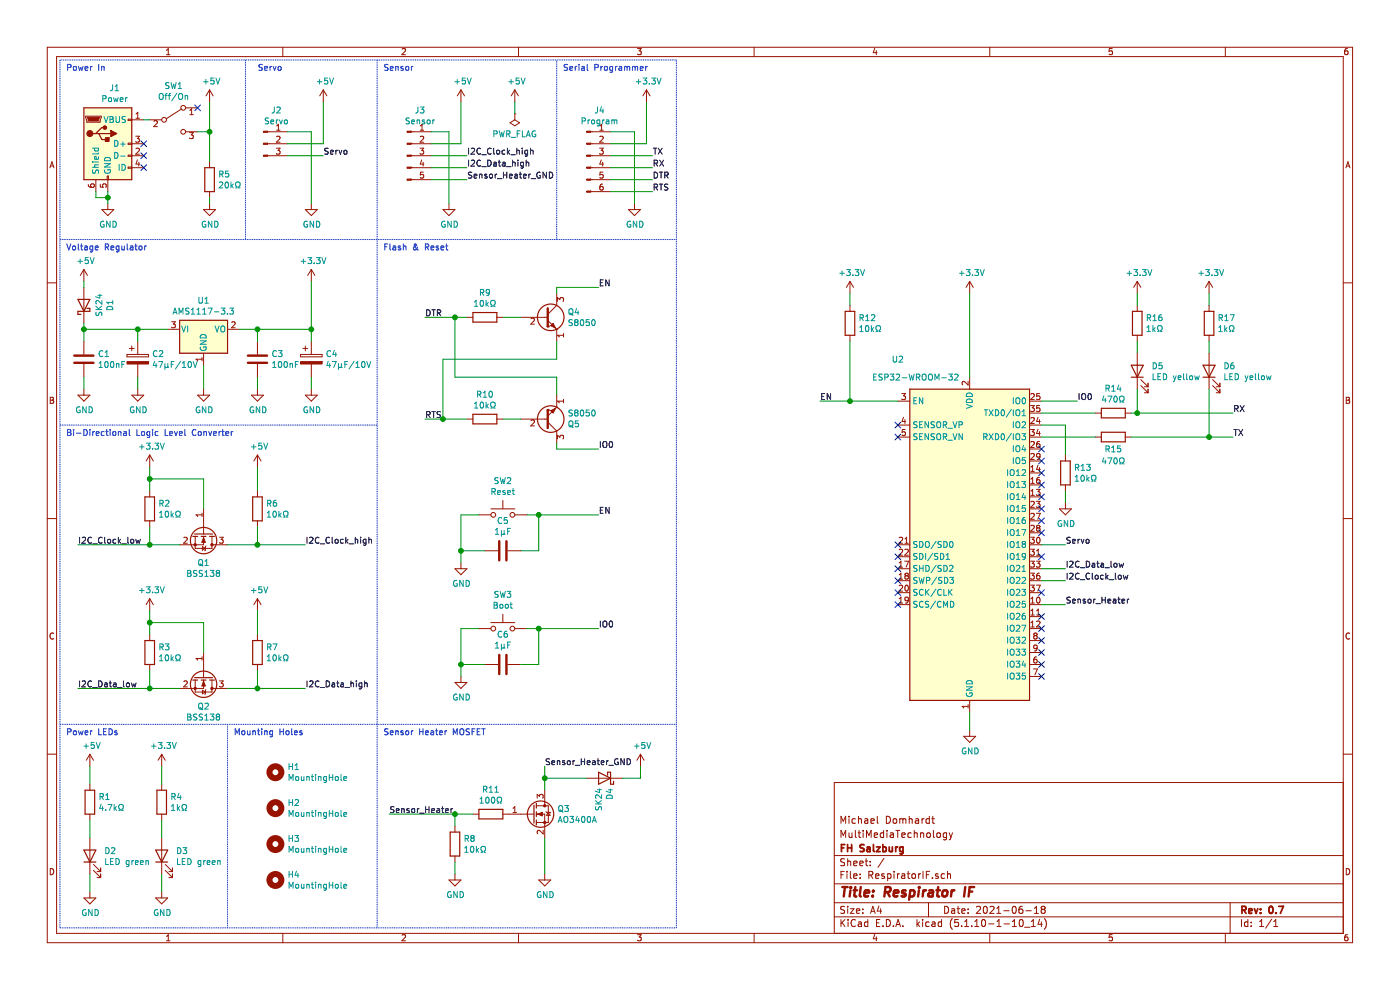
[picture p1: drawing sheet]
<svg xmlns="http://www.w3.org/2000/svg" width="297mm" height="210mm" viewBox="0 0 297 210" stroke-linecap="round" stroke-linejoin="round" font-family="sans-serif">
<path d="M0 0h296.9v210h-296.9z" fill-rule="evenodd" fill="#fff" stroke="#fff" stroke-width=".21"/>
<g fill="none" stroke="#981200" stroke-width=".21">
<path d="M10 10h276.9v190h-276.9zM12 12h273v186h-273zM35.3 11.6h.8M35.3 10.7l.4-.4v1.3M60 10v2M68.6 19.1l-.8 1.2M68.6 19.1v2.5M68.6 19.1l.7 1.2M85.3 10.4l.5-.1 .2 .4-.8 .9h.8M109.2 19.1v2.5M109.2 19.1l-.7 1.2M109.2 19.1l.8 1.2"/>
<path d="M110 10v2M135.2 10.3h.8l-.4 .5 .4 .1v.6l-.2 .1-.6-.1M160 10v2M185.6 10.2l-.3 1h.8M185.9 10.7v.9M210 10v2M236 10.3h-.7v.6l.6-.1 .1 .7-.2 .1-.5-.1M259.9 10v2M285.9 10.3l-.4 .1-.2 .2-.1 .7 .3 .3 .4-.1v-.7h-.4l-.3 .2M10.6 35.6l.4-1.3 .4 1.3M10.7 35.2h.6M31.8 25.4h2.5"/>
<path d="M32.7 25.7l.4-.1 .3 .3-.8 1h.8M38.5 23.1l-3.2 2.1M39.4 22.9h2.5M39.4 28h2.5M40.2 28.1h.8l-.4 .5 .3 .1 .1 .5-.2 .2-.6-.1M40.3 24.3h.7M40.3 23.4l.4-.3v1.2M44.5 34.3v1.3M56.7 28h4.3M56.7 33h4.3M56.7 30.5h4.3M58.6 31.4h.8l-.4 .5 .3 .1 .1 .5-.2 .2-.6-.1"/>
<path d="M58.7 27.6h.7M58.7 29l.5-.1 .2 .3-.8 1h.8M58.7 26.7l.4-.3v1.2M87.2 28h4.2M87.2 38.1h4.2M87.2 35.6h4.2M87.2 33h4.2M87.2 30.5h4.2M89.1 31.4h.8l-.4 .5 .3 .1 .1 .5-.3 .2-.5-.1M89.2 27.6h.7M89.2 26.7l.3-.3v1.2M89.2 29l.4-.1 .3 .3-.8 1h.8"/>
<path d="M89.5 33.9l-.3 .9h.7M89.8 34.4v.8M89.8 36.5h-.6v.6l.4-.1 .3 .2v.4l-.3 .2-.4-.1M108.2 26l1-.6 1 .6-1 .7zM109.2 24.1h.1M109.2 24.1v1.3M285.5 35.6l.5-1.3 .4 1.3M285.6 35.2h.7M43.2 44.5h2.5l-1.2 1.2zM44.5 40.7v1.2M44.5 43.2v1.3M64.8 44.5h2.5l-1.3 1.2z"/>
<path d="M66 43.2v1.3M205.7 59.7v2.5M205.7 59.7l-.8 1.3M205.7 59.7l.8 1.3M256.5 59.7v2.5M256.5 59.7l-.8 1.3M256.5 59.7l.8 1.3M10 60h2M17.8 61v7.6M17.8 72.4v2.8M17.8 77.2v2.8M99.1 67.3h1.2"/>
<path d="M105.4 67.3h1.3M180.3 64.8v1.2M180.3 71.1v1.3M256.5 64.8v1.2M256.5 71.1v1.3M256.5 74.9v7.6M285 60h1.9M10.7 84.3h.4l.2 .2-.2 .4 .3 .2-.2 .5h-.5zM10.7 84.9h.4M31.8 96.5v2.6M31.8 96.5l-.8 1.3M31.8 96.5l.7 1.3"/>
<path d="M54.6 96.5l-.7 1.3M54.6 96.5v2.6M54.6 96.5l.8 1.3M99.1 88.9h1.2M105.4 88.9h1.3M115.6 88.9h.6M116.2 89.5l1.9 1.9M118.1 86.4h.1M118.1 86.4l-1.9 1.9M190.5 90.2h2.5M190.5 85.1h2.5M190.5 92.7h2.5"/>
<path d="M191.3 83.5h.8l-.4 .5 .3 .1 .1 .4-.3 .3-.5-.2M191.7 88.5l-.3 .9h.7M192 89v.8M192 91.1h-.6v.6l.4-.1 .3 .2v.3l-.3 .3-.4-.2M205.4 80.9v.8l-.9-.8-.4 .3 .1 .4M205.7 80v2.5M218.4 90.2h2.5M218.4 85.1h2.5M218.4 95.2h2.5M218.4 97.8h2.5M218.4 92.7h2.5M218.4 87.6h2.5"/>
<path d="M218.6 86h.8l-.4 .5 .4 .1v.6l-.2 .1-.6-.1M218.6 91.1h.8l-.4 .5 .4 .1v.5l-.2 .2-.6-.2M218.7 99.1l.4-.4v1.3M218.7 100h.7M218.7 83.6l.5-.1 .2 .3-.8 1h.8M218.7 88.7l.5-.1 .2 .3-.8 .9h.8M218.7 93.8l.5-.2 .2 .4-.8 .9h.8M218.7 96.3l.5-.1 .2 .3-.8 1h.8M220.2 98.7l-.3 .9h.8M220.2 88.5l-.3 .9h.8M220.2 91.1l-.3 .8h.8M220.5 93.6l-.4 .2-.2 .4 .1 .6 .5 .1 .1-.2-.1-.5-.3-.1-.3 .3"/>
<path d="M220.5 89v.8M220.5 91.5v.9M220.5 99.2v.8M220.6 83.5h-.6l-.1 .6 .5-.1 .2 .2v.3l-.2 .3-.5-.2M220.6 86h-.6l-.1 .6 .5-.1 .2 .3v.3l-.2 .2-.5-.1M220.6 96.7l-.2 .3-.4-.1v-.6l.4-.1 .2 .2v.8l-.2 .2-.4 .1M226 96.5v1.3M232.4 92.7h1.2M232.4 87.6h1.2M238.7 92.7h1.3M238.7 87.6h1.3M257.3 81.8l1.5 1.5"/>
<path d="M257.3 80.5l1.5 1.5M258 83.3h.8M258 82h.8M258.8 81.3v.7M258.8 82.5v.8M285.6 84.3h.4l.3 .2-.3 .4 .3 .2-.2 .5h-.5zM285.6 84.9h.4M10 110h2M31.8 104.1v1.3M31.8 110.5v1.3M39 114.1l.5-.1 .2 .3-.8 .9h.8M41.4 113.8v2.5h3.6v-2.5"/>
<path d="M42.9 108.8v.8M42.9 109.2h-1.3l.3 .4M42.9 115.9l.7 .4-.7 .4zM43.2 107.9v5.4M43.2 113.8v1.8h-5.1M43.7 115.8l-.3 1M45 115.6h3.3M46.6 114h.8l-.5 .4 .4 .2 .1 .4-.3 .2-.5-.1M54.6 104.1v1.3M54.6 110.5v1.3M101.6 109.2h2.5M102.9 116.8h2.8"/>
<path d="M104.1 107.9h5.1M106.7 106.2v1.7M107.7 116.8h2.8M109.2 109.2h2.6M190.5 115.6h2.5M190.5 118.1h2.5M190.8 114.1l.4-.1 .3 .3-.8 .9h.8M190.8 116.6l.4-.1 .3 .4-.8 .9h.8M190.8 119.4l.3-.4v1.3M191.9 119h.9l-.6 1.3M192 115.2h.7M192 116.6l.5-.1 .2 .4-.8 .9h.8"/>
<path d="M192 114.3l.3-.3v1.2M218.4 115.6h2.5M218.4 105.4h2.5M218.4 100.3h2.5M218.4 102.9h2.5M218.4 118.1h2.5M218.4 107.9h2.5M218.4 110.5h2.5M218.4 113h2.5M218.6 114h.8l-.4 .4 .4 .2v.5l-.2 .1-.6-.1M218.6 119h.8l-.4 .5 .4 .1v.6l-.2 .1-.6-.1M218.6 116.5h.8l-.4 .5 .4 .1v.5l-.2 .2-.6-.2"/>
<path d="M218.7 101.6l.4-.3v1.2M218.7 104.2l.4-.4v1.3M218.7 105.1h.7M218.7 102.5h.7M218.7 106.5l.5-.2 .2 .4-.8 .9h.8M218.7 109l.5-.1 .2 .3-.8 1h.8M218.7 111.5l.5-.1 .2 .4-.8 .9h.8M219.9 103.8h.7l-.4 .5 .4 .1v.4l-.2 .3-.5-.2M219.9 106.3h.7l-.4 .5 .4 .2v.4l-.2 .2-.5-.1M219.9 119h.7l-.4 .5 .4 .1v.5l-.2 .2-.5-.1M219.9 108.9h.8l-.5 1.3M219.9 116.9l.4-.4v1.3"/>
<path d="M219.9 117.8h.7M220 114.1l.2-.1a.67 .67 0 0 1 .5 .6 .67 .67 0 0 1-.5 .6l-.3-.5zM220.2 112l-.3-.3 .3-.3h.2l.2 .3-.2 .3M220.2 112l-.3 .2 .1 .4 .2 .1 .3-.1 .1-.1v-.3l-.2-.2M220.2 112h.2M220.5 101.3l-.4 .1-.2 .4 .1 .6 .5 .1 .1-.2-.1-.5-.3-.1-.3 .3M224.8 107.9h2.5l-1.3 1.3zM226 102.9v1.2M226 106.7v1.2M285 110h1.9M11.4 134.4a.58 .58 0 0 0-.8 .5 .58 .58 0 0 0 .8 .5M31.8 127v2.5"/>
<path d="M31.8 134.6v1.3M31.8 127l-.8 1.3M31.8 127l.7 1.3M42.9 139.3v.7M42.9 139.7h-1.3l.3 .3M43.2 138.4v5.3M54.6 127v2.5M54.6 134.6v1.3M54.6 127l-.7 1.3M54.6 127l.8 1.3M101.6 133.3h2.5M104.1 132.1h5.1"/>
<path d="M106.7 130.3v1.8M109.2 133.3h2.6M190.5 128.3h2.5M190.5 120.6h2.5M190.5 123.2h2.5M190.5 125.7h2.5M190.8 124.2l.4-.1 .3 .4-.8 .9h.8M190.8 127.9h.7M190.8 127l.3-.3v1.2M190.8 120.3h.7M190.8 121.9l.3-.3v1.2M190.8 122.8h.7"/>
<path d="M192.1 124.2l.2-.1a.67 .67 0 0 1 .4 .7 .67 .67 0 0 1-.4 .6l-.3-.5zM192.2 122.1l-.2 .3v.3l.2 .1h.4l.1-.2v-.2l-.2-.3M192.2 122.1l-.2-.2 .2-.3h.3l.2 .2-.2 .3M192.2 122.1h.3M192.7 127.2l-.2 .2h-.4l-.1-.6 .5-.1 .2 .2-.1 .7-.1 .3h-.4M218.4 128.3h2.5M218.4 130.8h2.5M218.4 133.3h2.5M218.4 120.6h2.5M218.4 123.2h2.5M218.4 125.7h2.5M218.4 135.9h2.5"/>
<path d="M218.4 138.4h2.5M218.6 121.6h.8l-.4 .5 .4 .1v.5l-.2 .1-.6-.1M218.6 124.1h.8l-.4 .5 .4 .1v.6l-.2 .1-.6-.1M218.7 127.9h.7M218.7 127l.4-.3v1.2M218.7 129.6l.4-.4v1.3M218.7 132.1l.4-.4v1.3M218.7 130.5h.7M218.7 133h.7M219.5 134.8l-.2 .3v.2l.2 .2h.4l.1-.2v-.2l-.2-.3M219.5 134.8l-.2-.2 .2-.3h.3l.2 .2-.2 .3M219.5 134.8h.3"/>
<path d="M219.9 124.1h.8l-.5 1.3M219.9 131.9l.5-.2 .2 .4-.7 .9h.7M219.9 130.5h.7M219.9 129.6l.4-.4v1.3M219.9 139.4h-.2a.79 .79 0 0 0-.2 1.2h.4l.1-.5-.2-.3h-.3l-.2 .3M220 126.8l.2-.1a.67 .67 0 0 1 .5 .6 .67 .67 0 0 1-.5 .6l-.3-.5zM220 137.4l-.2 .2h-.4l-.1-.2 .1-.5 .4-.1 .2 .3-.1 .9-.5 .1M220.5 121.6l-.4 .1-.2 .4 .1 .6 .5 .1 .1-.2-.1-.5h-.3l-.3 .2M286.3 134.4a.58 .58 0 0 0-.8 .5 .58 .58 0 0 0 .8 .5M10 160h2M19.1 160v2.5M19.1 160l-.8 1.3"/>
<path d="M19.1 160l.7 1.3M31.8 141v1.2M34.3 160v2.5M34.3 160l-.8 1.3M34.3 160l.8 1.3M39 144.6l.5-.2 .2 .4-.8 .9h.8M41.4 144.3v2.5h3.6v-2.5M42.9 146.4l.7 .4-.7 .4zM43.2 144.3v1.7h-5.1M43.7 146.3l-.3 1M45 146h3.3M46.6 144.4h.8l-.5 .5 .4 .1 .1 .5-.3 .2-.5-.1"/>
<path d="M54.6 141v1.2M96.5 144.8h2.6l-1.3 1.2zM97.8 143.5v1.3M102.9 141h2.8M107.7 141h2.8M135.9 160l-.8 1.3M135.9 160v2.5M135.9 160l.7 1.3M204.4 156.2h2.6l-1.3 1.3zM205.4 149.5v.7M205.4 149.8h-1.3l.4 .4M205.7 148.6v2.5"/>
<path d="M205.7 154.9v1.3M218.4 141h2.5M218.4 143.5h2.5M219.2 141.9h.9l-.6 1.3M285 160h1.9M19.1 166.3v1.3M19.1 172.7v1.3M19.1 177.8v7.6M34.3 166.3v1.3M34.3 172.7v1.3M34.3 177.8v7.6M96.5 175.2v1.3"/>
<path d="M100.3 172.7h1.3M106.7 172.7h6.6M108.8 172.4h.8M108.8 171.5l.4-.4v1.3M113.8 172.7h1.8v5.1M113.8 170.9h2.5v3.6h-2.5M114 169.3v-.8l.4 .4 .2-.3 .4-.1 .2 .3-.1 .5M115.2 176.1v.8l-.9-.8-.3 .3 .1 .5M115.6 167.6v3.3M115.8 172.2l1 .2M116.3 172.3l.4 .7h-.8zM124.4 165.1h7.7"/>
<path d="M178.4 174.7v-1.5l.5 1 .5-1v1.5M178.4 177.6v-1.5l.5 1.1 .5-1.1v1.5M180.1 173.2v.1M180.1 173.7v1M180.1 176.7l.1 .9h.3l.2-.1M180.7 176.7v.9M181.5 173.7h-.4l-.4 .2 .1 .6 .3 .2 .4-.1M181.5 176.1v1.3l.2 .2M182 176.7h.6M182.1 173.8l.2-.1h.4l.1 1M182.1 173.2v1.5M182.2 176.1v1.3l.4 .2"/>
<path d="M183.1 176.1v.2M183.1 176.7v.9M183.5 173.7h.5l.1 1M183.8 177.6v-1.5l.5 1.1 .5-1.1v1.5M184.1 174l-.7 .3 .2 .4 .5-.1M184.8 174.2l.7-.2-.1-.3h-.4l-.2 .2v.7h.6M185.5 177.2l.7-.2-.1-.3h-.4l-.2 .2v.7h.6M186.1 173.2v1.2l.2 .3M187.4 176.7h-.4l-.3 .2 .1 .6 .2 .1h.4M187.4 176.1v1.5M188 173.2a.76 .76 0 0 1 .9 .7 .76 .76 0 0 1-.9 .8zM188.2 176.1v.2"/>
<path d="M188.2 176.7v.9M188.9 176.7h.6v.9M189.5 177l-.5 .1-.2 .2 .2 .3h.5M189.5 173.8l.2-.1 .5 .1v.7l-.2 .2-.5-.2zM190 176.1h.9M190.4 176.1v1.5M190.9 173.8l.4-.1 .2 .2M190.9 173.7v1M191.3 177.2l.7-.2-.1-.3h-.4l-.2 .2 .1 .7h.5M191.5 173.9v.8M191.5 173.9l.2-.2h.4l.1 1M192.9 173.8l.2-.1h.3l.1 1"/>
<path d="M192.9 173.2v1.5M193.3 176.7h-.4l-.3 .2 .1 .6 .2 .1h.4M194 176.8l.2-.1h.3l.1 .9M194 176.1v1.5M194.2 173.7h.6l.1 1M194.9 174l-.5 .1-.2 .2 .2 .4 .5-.1M195.3 176.8l.2-.1h.4l.1 .9M195.3 176.7v.9M195.6 173.7v1M196 173.7l-.4 .2M196.7 176.8l.2-.1 .4 .1v.7l-.2 .1-.4-.1zM197.2 173.7h-.5l-.3 .2 .1 .6 .2 .2 .5-.1"/>
<path d="M197.2 173.2v1.5M197.7 173.7h.5M197.9 173.2v1.2l.3 .3M198 176.1v1.3l.2 .2M198.8 176.8l.2-.1 .4 .1 .1 .6-.1 .2h-.4l-.2-.1zM200.8 176.7h-.4l-.3 .2v.6l.3 .1h.4M200.8 176.7v1.2l-.3 .3-.4-.1M201.4 176.7l.3 .9M201.7 177.6l-.3 .6M202.1 176.7l-.4 .9M285 166h-108v32M10.7 184.3a.65 .65 0 0 1 .7 .6 .65 .65 0 0 1-.7 .6z"/>
<path d="M17.8 190.5h2.5l-1.2 1.2zM19.1 189.2v1.3M19.8 184.6l1.6 1.6M19.8 183.4l1.6 1.5M20.6 186.2h.8M20.6 184.9h.8M21.4 184.1v.8M21.4 185.4v.8M33 190.5h2.6l-1.3 1.2zM34.3 189.2v1.3M35.1 184.6l1.5 1.6M35.1 183.4l1.5 1.5"/>
<path d="M35.3 198.6l.4-.3v1.3M35.3 199.6h.8M35.8 186.2h.8M35.8 184.9h.8M36.6 184.1v.8M36.6 185.4v.8M60 198v2M85.3 198.4l.5-.1 .2 .3-.8 1h.8M95.2 186.7h2.6l-1.3 1.2zM96.5 181.6v1.3M96.5 185.4v1.3M110 198v2"/>
<path d="M114.3 186.7h2.5l-1.2 1.2zM115.6 185.4v1.3M135.2 198.3h.8l-.4 .5 .4 .1v.5l-.2 .2-.6-.2M160 198v2M177 194.5h108M177 191.5h108M177 187.5h108M177 181.5h108M178.4 185.5h.5M178.4 195v1.5M178.6 195.7l.6 .8M179.1 184.8h-.7v1.5"/>
<path d="M179.2 192.3l-.6-.1-.3 .3 .2 .4 .6 .3v.4l-.2 .1h-.6M179.2 182.2l-.6-.1-.3 .3 .2 .4 .6 .3v.4l-.2 .1h-.6M179.2 195l-.8 .9M179.7 184.8v.2M179.7 185.3v1M179.8 182.1v1.5M179.8 192.2v.2M179.8 192.8v.9M179.8 182.8l.2-.1h.4l.1 .9M179.9 195v.2M179.9 195.6v.9M180.4 192.8h.8l-.8 .9h.8"/>
<path d="M180.4 184.8v1.3l.2 .2M181.1 185.9l.7-.2v-.3l-.5-.1-.2 .2 .1 .8h.6M181.1 183.2l.7-.2v-.3h-.5l-.2 .2 .1 .7h.6M181.5 195.2a.59 .59 0 0 0-.8 0 .59 .59 0 0 0-.2 .7 .56 .56 0 0 0 .3 .6 .56 .56 0 0 0 .7-.1M181.7 193.3l.7-.2-.1-.3h-.4l-.2 .2 .1 .7h.5M182.1 195.6h.6l.1 .9M182.4 183.2l.7-.2-.1-.3h-.4l-.2 .2 .1 .7h.5M182.5 186.2v.1M182.5 185.4v.1M182.8 195.9l-.6 .1-.2 .2 .2 .3h.6M183 193.6v.1M183 192.8v.2"/>
<path d="M183.5 182.7h.6M183.7 182.1v1.3l.4 .2M184.1 195.6h-.4l-.3 .2 .1 .6 .2 .1h.4M184.1 195v1.5M184.3 185.6l.7-.1 .1-.5-.2-.2h-.6v1.5M184.6 183.5v.1M184.6 182.7v.2M184.7 193.7l.5-1.5 .5 1.5M184.7 185.6l.5 .7M184.8 193.3h.7M185.6 198.2l-.3 .9h.8M185.7 185.9l.8-.2-.1-.3-.4-.1-.3 .2 .1 .8h.6"/>
<path d="M185.9 198.7v.9M186 195.8h.5M186.5 192.2l-.4 1.1h.9M186.7 195h-.7v1.5h.7M186.8 192.8v.9M187.3 196.4v.1M187.5 182.1l-1.2 1.9M187.6 185.4l-.4-.1-.2 .2 .1 .3 .5 .1v.4h-.6M188 195a.76 .76 0 0 1 .9 .8 .76 .76 0 0 1-.9 .7zM188.3 185.4l.4-.1 .3 .3-.1 .7h-.6M188.3 185.3v1.5M189.5 196.4v.1"/>
<path d="M189.7 184.8v.2M189.7 185.3v1M190 196.5l.5-1.5 .5 1.5M190.2 196.1h.7M190.4 185.3v1M190.8 185.3l-.4 .3M191.3 185.4h.6v.9M191.5 196.4v.1M191.9 185.7l-.7 .3 .3 .3h.4M192.5 185.3h.5M192.7 184.8v1.3l.3 .2M193.5 185.5l.2-.2 .5 .2v.6l-.1 .2h-.4l-.2-.1z"/>
<path d="M194.5 195v1.5M194.7 196l.4 .5M194.9 185.3v1M195.1 195.6l-.6 .5M195.3 185.3l-.4 .3M195.7 195v.2M195.7 195.6v.9M195.8 184.8v1.5M196.5 185.5h.5M197 191.5v3M197.1 195.6h-.4l-.3 .2v.6l.3 .1h.4M197.2 184.8h-.7v1.5"/>
<path d="M197.7 195.6h.6l.1 .9M197.8 186.2v.1M198.4 195.9l-.7 .3 .2 .3h.5M199 185.4l-.4-.1-.2 .2 .1 .3 .5 .1v.4h-.6M199.7 195.6h-.4l-.3 .2 .1 .6 .2 .1h.4M199.7 195v1.5M200.4 185.4l-.5-.1-.2 .3 .1 .7h.6M200.4 192.2a.75 .75 0 0 1 .8 .8 .75 .75 0 0 1-.8 .7zM201 185.5l.2-.2 .4 .1v.9M201 184.8v1.5M201.9 192.8h.6v.9M202 194.8a1.71 1.71 0 0 0 0 2.3"/>
<path d="M202.5 193.1l-.5 .1-.2 .2 .2 .3h.5M203 192.8h.6M203.2 192.2v1.3l.4 .2M203.3 195h-.7l-.1 .8 .7-.1 .2 .2-.1 .5-.2 .1-.6-.1M204 196.4v.1M204 193.3l.7-.2v-.3h-.5l-.2 .2 .1 .7h.6M204.6 196.5h.9M204.6 195.5l.5-.5v1.5M205.4 193.6v.1M205.4 192.8v.2M206.1 196.4v.1M206.8 196.5h.8"/>
<path d="M206.8 195.5l.4-.5v1.5M207.2 192.4l.5-.2 .3 .5-.9 1h.9M208.4 195.1l.2-.1a.8 .8 0 0 1 .5 .8 .8 .8 0 0 1-.5 .7 1 1 0 0 1-.2-1.4zM208.7 192.4l.4-.2a.86 .86 0 0 1-.1 1.5l-.3-.1-.1-.4zM209.7 196h1.2M210 198v2M210 192.4l.6-.2 .3 .5-1 1h1M211.4 193.7h.9M211.4 192.7l.5-.5v1.5M211.5 196.5h.9M211.5 195.5l.4-.5v1.5M212.9 193.2h1.2"/>
<path d="M213 196h1.1M214.8 196.5h.8M214.8 195.5l.4-.5v1.5M214.9 192.4l.2-.2a.8 .8 0 0 1 .5 .8 .8 .8 0 0 1-.5 .7l-.4-.5zM216.3 195.2l.4-.2a.86 .86 0 0 1-.1 1.5l-.3-.1-.1-.4zM216.9 192.2l-.5 .1a.96 .96 0 0 0 0 1.4l.5-.1 .1-.5-.3-.3-.4 .1-.2 .2M217.4 196.7h1.1M217.6 193.2h1.2M218.8 196.5h.8M218.8 195.5l.4-.5v1.5M219.4 193.7h.9M219.4 192.7l.5-.5v1.5"/>
<path d="M220.6 195l-.4 1.1h.9M220.9 195.6v.9M221.1 192.9l-.2-.3 .2-.4h.3l.3 .3-.3 .4M221.1 192.9l-.2 .3v.4l.2 .1h.3l.3-.2v-.5l-.3-.1M221.1 192.9h.3M221.6 194.8a1.71 1.71 0 0 1 0 2.3M236 198.3h-.7v.6l.6-.1 .1 .6-.2 .2-.5-.2M259.9 198v2M261 191.5v6.5M263.4 195v1.5M264.7 195.6h-.4l-.3 .2 .1 .7h.6M264.7 195v1.5"/>
<path d="M265.4 196.4v.1M265.4 195.6v.2M267.2 196.5h.9M267.2 195.5l.4-.5v1.5M269.8 195l-1.3 1.9M270.2 196.5h.9M270.2 195.5l.4-.5v1.5M285.6 184.3a.65 .65 0 0 1 .7 .6 .65 .65 0 0 1-.7 .6zM285.9 198.3h-.4l-.2 .3-.1 .7 .3 .3 .4-.2v-.6h-.4l-.3 .2"/>
<circle cx="34.8" cy="25.4" r=".51"/>
<circle cx="38.9" cy="28" r=".51"/>
<circle cx="38.9" cy="22.9" r=".51"/>
<circle cx="104.6" cy="109.2" r=".51"/>
<circle cx="108.7" cy="109.2" r=".51"/>
<circle cx="104.6" cy="133.3" r=".51"/>
<circle cx="108.7" cy="133.3" r=".51"/>
</g>
<g fill="none" stroke="#981200" stroke-width=".38">
<path d="M178.5 179.9h.5M179.2 179.1h-.7v1.5M179.8 179.9h.9M179.8 179.1v1.5M180.7 179.1v1.5M183.3 179.2l-.6-.1-.3 .3 .2 .4 .6 .3v.4l-.2 .1h-.6M183.9 179.7h.6l.1 .9M185.3 179.1v1.3l.2 .2M186 179.7h.7l-.7 .9h.7M187.3 179.7h.4l.3 .2-.1 .6-.2 .1h-.4M187.3 179.1v1.5M188.6 179.7l.1 .9h.4l.2-.1"/>
<path d="M189.3 179.7v.9M190 179.7v.9M190.4 179.7l-.4 .2M191.6 179.7h-.4l-.3 .2v.6l.3 .1h.4M191.6 179.7l-.1 1.3-.2 .2-.4-.1M184.6 180l-.5 .1-.2 .2 .2 .3h.5M263.5 193h.7l.1-.2v-.4l-.2-.2h-.6v1.5M263.8 193l.5 .7M264.9 193.3l.7-.2v-.3h-.5l-.2 .2 .1 .7h.6M266.1 192.8l.4 .9 .3-.9M267.4 193.6v.1M267.4 192.8v.2"/>
<path d="M269.3 192.4l.2-.2a.8 .8 0 0 1 .6 .8 .8 .8 0 0 1-.6 .7l-.3-.5zM270.7 193.6v.1M271.3 192.2h1l-.7 1.5"/>
</g>
<g fill="none" stroke="#981200" stroke-width=".51">
<path d="M15.8 77h4M15.8 75.4h4M116.2 87v3.8M105.9 114.8v4.1M107.4 114.8v4.1M105.9 138.9v4.1M107.4 138.9v4.1M178.7 188.2h1.1M179.2 188.2l-.2 2M180.4 188.8l-.2 1.4M180.5 188.2v.2M180.5 188.2l.1 .1-.1 .1"/>
<path d="M181.1 188.8h.7M181.5 188.2l-.3 1.7 .1 .2 .4 .1M182.6 188.2l-.2 1.7 .2 .3M183.4 189.5l1-.2-.1-.4h-.7l-.3 1 .3 .3 .6-.1M185.1 190v.2M185.3 188.9l.1 .1-.2 .1M185.3 188.9l-.1 .2M187.7 189.2l1-.1a.54 .54 0 0 0 .3-.5 .54 .54 0 0 0-.4-.4h-.7l-.3 2M188.2 189.2l.5 1M189.6 189.5l1-.2-.1-.4-.5-.1-.4 .3v1h.8M192.1 188.9a.49 .49 0 0 0-.7 .3l.7 .6-.3 .4-.6-.1M193.1 188.9h.8l.1 .3v.6a.66 .66 0 0 1-1 .3"/>
<path d="M193.1 188.8l-.2 2.1M194.9 188.8l-.1 1.4M195 188.2v.2M195.9 188.8l-.2 1.4M196.5 188.8l-.4 .1-.2 .3M197.1 188.9h.8l-.1 1.3M197.9 189.3l-.6 .1a.4 .4 0 0 0-.4 .3 .4 .4 0 0 0 .3 .5l.6-.1M198.6 188.8h.8M199 188.2l-.2 1.7 .1 .2 .4 .1M200.1 189l.3-.2 .5 .2v.8l-.4 .4-.6-.2zM201.9 188.8l-.2 1.4M202.5 188.8l-.4 .1-.2 .3"/>
<path d="M204.8 188.2l-.3 2M205.6 189.1h.7M206.7 188.2h-1l-.2 2"/>
</g>
<g fill="none" stroke="#009596" stroke-width=".21">
<path d="M35.5 19.8l-.3 .2v1.1M35.9 17.6l-.5-.1-.2 .1v.4l.5 .3 .2 .3-.3 .2-.5-.1M36.2 19.8l-.3 .2v1.1M36.3 17.5l.3 1.3 .2-.9 .3 .9 .3-1.3M37.5 19.8l-1.1 1.6M37.8 18.8h.7M37.8 17.9l.4-.4v1.3M67.3 17.3h1M67.8 16.9v.9M69.5 16.6h-.6l-.1 .6 .2-.2 .4 .1 .1 .6-.2 .1-.5-.1M69.9 16.6l.4 1.2 .5-1.2M107.9 17.3h1"/>
<path d="M108.4 16.9v.9M110.1 16.6h-.6v.6l.1-.2 .5 .1v.6l-.2 .1-.4-.1M110.6 16.6l.4 1.2 .4-1.2M33.8 20l.3-.2 .3 .1a.78 .78 0 0 1-.1 1.2l-.5-.2zM35 20.3h.5M35.7 20.3h.5M38 20l.2-.2 .3 .1a.78 .78 0 0 1-.1 1.2l-.4-.2zM39.3 20.4l.5-.1v.8M39.3 20.3v.8M46.5 38.7l.5-.1 .3 .3-.8 1h.8M46.6 36.9l.7-.1v-.4l-.7-.1v1.3M46.9 36.9l.4 .7"/>
<path d="M47.9 38.7l.1-.1a.67 .67 0 0 1 .5 .6 .67 .67 0 0 1-.5 .7l-.3-.5zM48.5 36.3h-.6l-.1 .6 .5-.1 .2 .2v.3l-.2 .3-.5-.2M49 38.6v1.3M49.1 39.4l.4 .5M49.5 39l-.5 .5M50 39.9h.3v-.3a.55 .55 0 0 1-.3-.8 .55 .55 0 0 1 .9 0v.5l-.2 .6h.2M57 25.1l-.5-.1-.2 .1 .1 .5 .5 .2 .1 .2-.3 .3-.4-.1M57.5 25.8l.6-.1-.1-.2-.4-.1-.1 .2v.6h.5M58.2 22.7v.9l-.2 .3-.3 .1M58.6 25.4v.9M58.7 22.8l.5-.1 .3 .4-.8 .9h.8M59 25.4l-.4 .3"/>
<path d="M59.3 25.4l.3 .9 .3-.9M60.4 25.5l.5 .1v.6l-.3 .1-.3-.3zM86.8 25.1l-.4-.1-.2 .1v.4l.5 .2 .1 .3-.2 .3-.5-.1M87.3 25.8l.6-.1v-.2l-.4-.1-.2 .2 .1 .6h.5M88.5 25.6l.5-.1v.8M88.5 25.4v.9M88.7 22.7v.9l-.2 .3-.3 .1M89.2 22.7h.7l-.4 .5 .4 .1v.4l-.2 .3-.5-.2M90.1 25.5l-.3-.1-.2 .2v.2l.5 .1v.3h-.5M90.7 25.6l.2-.2 .3 .2-.1 .6h-.4zM91.8 25.4v.9M92.2 25.4l-.4 .3"/>
<path d="M104.8 28.4h.6v-.5l-.6-.1v1.2M105.9 27.8l.3 1.2 .2-.9 .3 .9 .3-1.2M107.5 28.4h.6v-.5l-.6-.1v1.2M107.8 28.4l.4 .6M108.5 29.1h.9M109.7 28.4h.5M110.3 27.8h-.6v1.2M110.8 27.8v1.2h.6M111.7 29l.4-1.2 .4 1.2M111.8 28.7h.6M113.6 27.8a.59 .59 0 0 0-.7 .6 .59 .59 0 0 0 .7 .6l.1-.5h-.3M43.6 47a.59 .59 0 0 0-.7 .6 .59 .59 0 0 0 .7 .5l.1-.4h-.3"/>
<path d="M44.9 46.9v1.3l-.7-1.3v1.3M45.6 46.9a.64 .64 0 0 1 .7 .7 .64 .64 0 0 1-.7 .6zM65.2 47a.59 .59 0 0 0-.7 .6 .59 .59 0 0 0 .7 .5l.1-.4h-.3M66.5 46.9v1.3l-.7-1.3v1.3M67.1 46.9a.64 .64 0 0 1 .8 .7 .64 .64 0 0 1-.8 .6zM203.5 58h1M204 57.5v1M205 57.2h.8l-.4 .5 .3 .1 .1 .4-.3 .3-.5-.2M206.3 58.3v.2M206.8 57.2h.8l-.4 .5 .3 .1v.5l-.1 .2-.6-.2M207.9 57.2l.5 1.3 .4-1.3M254.3 58h1"/>
<path d="M254.8 57.5v1M255.8 57.2h.8l-.5 .5 .4 .1 .1 .4-.3 .3-.5-.2M257.1 58.3v.2M257.6 57.2h.8l-.5 .5 .4 .1v.5l-.2 .2-.5-.2M258.7 57.2l.5 1.3 .4-1.3M20.3 65.7h1.3M20.3 65l.8 .7M20.4 66.2l-.1 .5 .2 .2 .4-.1 .2-.5 .3-.1 .2 .3v.4M20.8 62.6h.8M21 78h.7M21 77l.4-.3v1.3M21.2 62.5v.8l-.9-.4"/>
<path d="M21.6 63.7v.8l-.9-.8-.4 .3 .2 .5M21.6 65l-.7 .5M21.8 74.5a.56 .56 0 0 0-.8 .5 .56 .56 0 0 0 .8 .5M22.3 75.6h.7M22.3 74.7l.4-.3v1.2M22.4 76.8l.1-.1a.67 .67 0 0 1 .5 .6 .67 .67 0 0 1-.5 .7 .83 .83 0 0 1-.1-1.2zM22.7 65.2a.68 .68 0 0 1 .8-.2 .68 .68 0 0 1 .4 .7h-1.3zM23.6 76.8l.1-.1a.69 .69 0 0 1 .5 .6 .69 .69 0 0 1-.5 .7l-.3-.5zM23.9 63.8v.7M23.9 64.1h-1.3l.4 .4M24.7 77.1v.9M24.7 77.2h.5v.8"/>
<path d="M25.8 77.3h.5M26.5 76.7h-.7v1.3M100.7 64.1l.3-.4v1.3M100.7 65h.7M101.9 62.1l.7-.1v-.5l-.7-.1v1.3M102 63.8l.2-.1a.67 .67 0 0 1 .4 .6 .67 .67 0 0 1-.4 .7l-.4-.5zM102.2 62.1l.4 .6M103.1 63.7v1.3M103.2 64.5l.4 .5M103.6 64.1l-.5 .5M103.9 62l-.3 .2-.4-.1-.1-.1 .1-.5 .4-.1 .3 .3-.2 .8-.5 .2M104.1 65h.3v-.3a.55 .55 0 0 1-.3-.8 .55 .55 0 0 1 .9 0v.5l-.2 .6h.2"/>
<path d="M182.4 70.3h.7M182.4 69.4l.4-.3v1.2M182.4 67.4h.7v-.5l-.7-.1v1.2M182.8 67.4l.4 .6M183.6 67.1l.4-.3v1.2M183.6 68h.8M183.7 69.2l.2-.1a.67 .67 0 0 1 .4 .6 .67 .67 0 0 1-.4 .6l-.3-.4zM184.9 66.9l.4-.1 .3 .3-.8 .9h.8M184.9 69.1v1.2M185 69.9l.3 .4M185.3 80h.5M185.3 69.5l-.4 .5"/>
<path d="M185.8 70.3h.3v-.2a.55 .55 0 0 1-.2-.8 .55 .55 0 0 1 .8-.1l.1 .5-.3 .6h.3M186 79.3h-.7v1.3h.7M187.2 79.4l-.5-.1-.2 .2 .1 .4 .4 .2 .2 .3-.3 .2h-.5M188.8 79.3h.8l-.4 .5 .4 .2-.1 .6-.7-.1M189.5 75.5v1.1l.2 .2h.4l.1-.2v-1.1M190.1 79.5l.5-.2 .3 .4-.8 .9h.8M190.8 75.7l.4-.2 .3 .4-.8 .9h.8M192.9 79.3l.2 1.3 .3-.9 .2 .9 .3-1.3M195.7 79.5l.2-.2a.44 .44 0 0 1 .6 .5l-.1 .6-.5 .2-.2-.2zM197 79.5l.3-.2a.45 .45 0 0 1 .5 .5l-.2 .8h-.4a.92 .92 0 0 1-.2-1.1zM201.2 79.3h.8l-.4 .5 .4 .2-.1 .6-.7-.1M202.5 79.5l.5-.2 .2 .4-.7 .9h.7"/>
<path d="M258.6 70.3h.7M258.6 69.4l.3-.3v1.2M258.6 67.4h.6l.1-.5-.7-.1v1.2M258.9 67.4l.4 .6M259.8 68h.8M259.8 69.1v1.2M259.8 67.1l.4-.3v1.2M259.8 79.3v1.2h.7M259.9 77a.64 .64 0 0 1 .7 .6 .64 .64 0 0 1-.7 .6zM259.9 69.9l.4 .4M260.3 69.5l-.5 .5M260.8 70.3h.3v-.2a.54 .54 0 0 1-.3-.7 .54 .54 0 0 1 .8-.3 .57 .57 0 0 1-.1 1v.2h.3"/>
<path d="M260.9 79.9h.4M261 66.8h.8l-.5 1.2M261.5 79.3h-.6v1.2h.6M261.7 77h-.3a.79 .79 0 0 0-.1 1.2h.4l.1-.5-.3-.3h-.2l-.2 .3M262 79.3a.64 .64 0 0 1 .7 .6 .64 .64 0 0 1-.7 .6zM264.1 79.7l.3 .8M264.7 79.7l-.3 .8M266.3 79.3v1.1l.2 .1M267 79.3v1.1l.2 .1M267.6 79.8l.2-.1 .4 .1-.1 .7-.5-.1zM268.7 79.7l.2 .8 .3-.6 .2 .6 .2-.8M29.6 94.8h1"/>
<path d="M30.1 94.3v1M31.1 94h.7l-.4 .5 .4 .1v.4l-.2 .3-.5-.2M32.4 95.1v.2M32.9 94h.7l-.4 .5 .4 .1v.5l-.2 .2-.5-.2M34 94l.4 1.3 .5-1.3M53.3 94.8h1M53.8 94.3v1M55.5 94h-.6v.6l.1-.1 .5 .1v.5l-.1 .2-.5-.2M56 94l.4 1.3 .4-1.3M100.7 86.6h.7M100.7 85.6l.3-.3v1.3M101.3 83.6h.6l.1-.5-.7-.1v1.3"/>
<path d="M101.6 83.6l.4 .7M102 85.4l.2-.1a.67 .67 0 0 1 .4 .6 .67 .67 0 0 1-.4 .7l-.4-.5zM102.5 83.3l.4-.3v1.3M102.5 84.3h.7M103.1 85.3v1.3M103.2 86.1l.4 .5M103.6 85.7l-.5 .5M103.9 83.1l.1-.1a.67 .67 0 0 1 .5 .6 .67 .67 0 0 1-.5 .7l-.3-.5zM104.1 86.6h.3v-.3a.55 .55 0 0 1-.3-.8 .55 .55 0 0 1 .9 0v.5l-.2 .6h.2M187.7 80h.6l.1-.2v-.3l-.7-.2v1.3M191.4 80.1h1M193.9 85h.4"/>
<path d="M194.4 80l.7-.1v-.4l-.7-.2v1.3M194.5 84.4h-.6v1.2h.6M194.6 89.5h-.5l-.2 .1v.3l.5 .3 .2 .3-.3 .2h-.5M194.6 92.1l-.5-.1-.2 .1v.4l.5 .2 .2 .3-.3 .3-.5-.1M194.7 80l.4 .6M195.1 90.1h.4M195.1 92.6h.4M195.7 89.5h-.6v1.2h.6M195.7 92h-.6v1.3h.6M195.8 84.4v1.2l-.8-1.2v1.2M197 89.5v1.2l-.8-1.2v1.2M197 92v1.3l-.8-1.3v1.3"/>
<path d="M198.2 89.5h-.4l-.2 .1v.4l.5 .2 .1 .3-.2 .2h-.5M198.2 92.1l-.4-.1-.2 .1v.5l.5 .1 .1 .3-.2 .3-.5-.1M198.3 80.6v-1.3l.5 1 .4-1v1.3M198.8 89.6l.2-.1a.44 .44 0 0 1 .6 .4l-.1 .6-.5 .2-.2-.2zM198.8 92.2l.2-.2a.44 .44 0 0 1 .6 .4l-.1 .7-.5 .2-.2-.2zM199.8 80.1h1M200.1 90.1l.7-.1v-.4l-.7-.1v1.2M200.1 92.7l.7-.1v-.5l-.7-.1v1.3M200.4 90.1l.4 .6M200.4 92.7l.4 .6M201.1 90.9h1M201.1 93.4h1"/>
<path d="M202.2 89.5l.4 1.2 .4-1.2M202.2 92l.4 1.3 .4-1.3M203.4 90.1l.7-.1v-.4l-.7-.1v1.2M204.2 92v1.3l-.8-1.3v1.3M205 85.8l1.3 .4-1.3 .4M205.2 83.5a.66 .66 0 0 1 .7-.1 .66 .66 0 0 1 .4 .7h-1.3zM205.2 84.8a.66 .66 0 0 1 .7-.1 .66 .66 0 0 1 .4 .7h-1.3zM208.7 92.7l.6-.1 .1-.2-.1-.3-.6-.1v1.3M208.8 86.9h.7M209 92.7l.4 .6M209.2 86.9v1.3M209.8 92l.9 1.3"/>
<path d="M209.8 86.9l.9 1.3M210.7 92l-.9 1.3M210.7 86.9l-.9 1.3M211.2 92a.64 .64 0 0 1 .7 .6 .64 .64 0 0 1-.7 .7zM211.2 86.9a.64 .64 0 0 1 .7 .7 .64 .64 0 0 1-.7 .6zM212.5 92.1l.2-.1a.67 .67 0 0 1 .4 .6 .67 .67 0 0 1-.4 .7l-.3-.5zM212.5 87l.2-.1a.67 .67 0 0 1 .4 .7 .67 .67 0 0 1-.4 .6l-.3-.5zM213.8 99.6v1.3M214.4 99.8l.2-.2a.45 .45 0 0 1 .6 .4l-.2 .8h-.5a.92 .92 0 0 1-.1-1zM214.5 91.9l-1 1.7M214.5 86.9l-1 1.6M215 84.4v1.2"/>
<path d="M215 86.9v1.3M215 89.5v1.2M215 92v1.3M215 94.5v1.3M215 97.1v1.2M215.6 84.6l.2-.2a.44 .44 0 0 1 .5 .4v.7l-.5 .1-.2-.1zM215.6 87.1l.2-.2a.44 .44 0 0 1 .5 .4v.7l-.5 .2-.2-.2zM215.6 89.6l.2-.1a.44 .44 0 0 1 .5 .4v.6l-.5 .2-.2-.2zM215.6 92.2l.2-.2a.44 .44 0 0 1 .5 .4v.7l-.5 .2-.2-.2zM215.6 94.7l.2-.2a.44 .44 0 0 1 .5 .5v.6l-.5 .2-.2-.2zM215.6 97.3l.2-.2a.44 .44 0 0 1 .5 .4v.7l-.5 .1-.2-.1zM215.6 100l.4-.4v1.3"/>
<path d="M216.8 92h.8l-.5 .5 .4 .1v.5l-.2 .2-.5-.2M216.8 89.6l.5-.1 .3 .3-.8 .9h.8M216.8 99.7l.5-.1 .3 .4-.8 .9h.8M216.8 87.3l.4-.4v1.3M216.8 88.2h.8M217 84.5l.1-.1a.67 .67 0 0 1 .5 .6 .67 .67 0 0 1-.5 .6l-.3-.4zM217.1 94.5l-.3 .9h.8M217.4 95v.8M217.5 97.1h-.6l-.1 .6 .2-.1 .5 .1v.5l-.2 .1-.5-.1M228.2 99.2l.6-.1v-.5l-.6-.1v1.3M228.5 99.2l.4 .6M229.3 99.8h.8"/>
<path d="M229.3 98.9l.4-.4v1.3M230.5 98.5h.8l-.4 .5 .3 .1 .1 .4-.2 .3-.6-.2M234.2 97.1l-.3 .9h.8M234.2 84l-.3 .9h.8M234.5 84.5v.8M234.5 97.6v.8M234.6 95.2h.6l.1-.5-.7-.1v1.3M234.6 82.4l.6-.1 .1-.5-.7-.1v1.3M234.9 95.2l.4 .7M234.9 82.4l.4 .6M235 97.1h.9l-.6 1.3M235 84h.9l-.6 1.3"/>
<path d="M235.8 95.9h.8M235.8 82.1l.4-.4v1.3M235.8 94.9l.4-.3v1.3M235.8 83h.8M236.4 97.3l.2-.2a.67 .67 0 0 1 .4 .7 .67 .67 0 0 1-.4 .6l-.3-.5zM236.4 84.1l.2-.1a.67 .67 0 0 1 .4 .7 .67 .67 0 0 1-.4 .6l-.3-.5zM237.3 81.7l-.3 .8h.8M237.5 98.4h.3v-.2a.54 .54 0 0 1-.3-.8 .54 .54 0 0 1 .8-.2l.2 .6-.3 .6h.3M237.5 85.3h.3v-.2a.54 .54 0 0 1-.3-.8 .54 .54 0 0 1 .8-.2l.2 .6-.3 .6h.3M237.7 82.1v.9M237.7 94.6h-.6l-.1 .6 .5-.1 .3 .2v.3l-.3 .3-.5-.2M264.4 80.5l-.3 .5"/>
<path d="M265.2 80.1l.6-.1-.1-.2-.3-.1-.2 .2v.6h.5M33.8 109.7h.8M33.8 108.8l.4-.4v1.3M33.9 106.8l.7-.1v-.5l-.7-.1v1.3M34.2 106.8l.4 .6M35.1 106.2l.5-.1 .3 .4-.8 .9h.8M35.2 108.6l.1-.2a.67 .67 0 0 1 .5 .7 .67 .67 0 0 1-.5 .6l-.3-.5zM36.3 108.4v1.3M36.4 109.2l.4 .5M36.8 108.9l-.5 .4M37.3 109.7h.3v-.2a.55 .55 0 0 1-.3-.9 .55 .55 0 0 1 .9 0v.5l-.2 .6h.2M42.2 118.9l.3-.2a.44 .44 0 0 1 .5 .4l-.1 .7-.4 .2-.3-.2z"/>
<path d="M42.4 119.6l.7 .5M43.5 120h.7M43.5 119l.3-.3v1.3M56.7 109.7h.7M56.7 108.8l.4-.4v1.3M56.8 106.8l.6-.1v-.5l-.6-.1v1.3M57.1 106.8l.4 .6M58.1 108.5l.1-.1a.67 .67 0 0 1 .4 .7 .67 .67 0 0 1-.4 .6 .83 .83 0 0 1-.1-1.2zM58.6 106.1h-.3a.79 .79 0 0 0-.1 1.3l.4-.1 .1-.4-.2-.3h-.3l-.2 .3M59.2 108.4v1.3M59.3 109.2l.3 .5M59.6 108.9l-.4 .4"/>
<path d="M60.1 109.7h.3v-.2a.55 .55 0 0 1-.2-.9 .55 .55 0 0 1 .8 0l.1 .5-.3 .6h.3M104.4 104.3l.6-.1 .1-.1-.1-.3-.6-.2v1.3M104.7 104.3l.4 .6M105.1 113.4h.7M105.1 112.4l.4-.3v1.3M105.6 104.5l.6-.1-.1-.3h-.3l-.2 .1v.6h.5M105.7 101.4l-.5-.1-.2 .1v.4l.6 .3 .1 .3-.2 .2-.5-.1M106.1 101.3l.3 1.3 .3-.9 .2 .9 .3-1.3M106.4 113.2l.1 .2 .5-.2M106.4 112.5v1.3M106.4 109.9a.56 .56 0 0 0-.7 .5 .56 .56 0 0 0 .7 .5M107 113.2l.2 .2"/>
<path d="M107 112.5v.7M107.2 104.1h-.3l-.2 .2 .5 .4M107.2 104.7l-.2 .2-.3-.1M107.2 104.7h.1M107.6 109.8h-.6l-.1 .6 .5-.1 .3 .2v.3l-.3 .2-.5-.1M107.6 101.4l.5-.1 .2 .4-.7 .9h.7M107.7 112.7h.4M107.7 104.5l.6-.1-.1-.3h-.3l-.2 .1v.6h.5M108.3 112.1h-.6v1.3M108.7 104.1h.4M108.8 103.6v1.1l.3 .2M194.6 114.9h-.5l-.2 .1v.3l.5 .3 .2 .3-.3 .2h-.5"/>
<path d="M194.6 117.5l-.5-.1-.2 .1v.4l.5 .2 .2 .3-.3 .3-.5-.1M195.1 114.9a.64 .64 0 0 1 .7 .6 .64 .64 0 0 1-.7 .6zM195.1 117.4a.64 .64 0 0 1 .7 .6 .64 .64 0 0 1-.7 .7zM195.1 119.9v1.3M195.8 119.9v1.3M196.4 115l.2-.1a.44 .44 0 0 1 .6 .4l-.1 .6-.5 .2-.2-.2zM196.4 117.4v1.3M196.4 119.9a.64 .64 0 0 1 .8 .7 .64 .64 0 0 1-.8 .6zM197.9 117.3l-1.1 1.7M198.6 119.9l-1.1 1.6M198.6 114.8l-1.1 1.6M199 117.5l-.5-.1-.2 .1v.4l.6 .2 .1 .3-.3 .3-.5-.1"/>
<path d="M199.5 117.4a.64 .64 0 0 1 .7 .6 .64 .64 0 0 1-.7 .7zM199.7 114.9h-.5l-.2 .2 .1 .3 .5 .2v.4l-.6 .1M200.2 119.9a.64 .64 0 0 1 .8 .7 .64 .64 0 0 1-.8 .6zM200.2 114.9a.64 .64 0 0 1 .8 .6 .64 .64 0 0 1-.8 .6zM200.7 117.7l.4-.3v1.3M200.7 118.7h.7M201.6 115l.1-.1a.67 .67 0 0 1 .5 .6 .67 .67 0 0 1-.5 .6l-.3-.5zM213.8 102.2v1.2M213.8 104.7v1.3M213.8 107.2v1.3M213.8 109.8v1.2M213.8 112.3v1.3"/>
<path d="M213.8 114.9v1.2M213.8 117.4v1.3M213.8 119.9v1.3M214.4 102.3l.2-.1a.45 .45 0 0 1 .6 .4l-.2 .8h-.5a.92 .92 0 0 1-.1-1.1zM214.4 104.9l.2-.2a.45 .45 0 0 1 .6 .4l-.2 .8h-.5a.92 .92 0 0 1-.1-1zM214.4 107.4l.2-.2a.45 .45 0 0 1 .6 .5l-.2 .8h-.5a.92 .92 0 0 1-.1-1.1zM214.4 109.9l.2-.1a.45 .45 0 0 1 .6 .4l-.2 .8h-.5a.92 .92 0 0 1-.1-1.1zM214.4 112.5l.2-.2a.45 .45 0 0 1 .6 .4l-.2 .8h-.5a.92 .92 0 0 1-.1-1zM214.4 115l.2-.1a.45 .45 0 0 1 .6 .4l-.2 .8h-.5a.92 .92 0 0 1-.1-1.1zM214.4 117.6l.2-.2a.45 .45 0 0 1 .6 .4l-.2 .8h-.5a.92 .92 0 0 1-.1-1zM215.6 106h.7M215.6 102.5l.4-.3v1.2"/>
<path d="M215.6 105l.4-.3v1.3M215.6 107.6l.4-.4v1.3M215.6 110.1l.4-.3v1.2M215.6 112.7l.4-.4v1.3M215.6 115.2l.4-.3v1.2M215.6 117.7l.4-.3v1.3M215.6 100.9h.7M215.6 103.4h.7M215.6 116.1h.7M215.6 118.7h.7M215.6 108.5h.7M215.6 111h.7"/>
<path d="M215.6 113.6h.7M216.8 102.2h.8l-.5 .4 .4 .2v.5l-.2 .1-.5-.1M216.8 112.3h.8l-.5 1.3M217.1 115.4l-.3-.2 .3-.3 .4 .1v.3l-.2 .1M217.1 115.4l-.3 .2v.3l.3 .2h.3l.2-.2-.1-.4-.2-.1M217.1 115.4h.2M217.1 104.6l-.3 .9h.8M217.4 109.8h-.2a.79 .79 0 0 0-.1 1.2l.4-.1v-.5l-.4-.1-.3 .2M217.4 105.1v.9M217.5 107.2h-.6l-.1 .6 .2-.1 .5 .1v.6l-.2 .1-.5-.1M217.6 117.9l-.3 .3-.3-.1-.2-.2 .1-.4 .4-.1 .3 .2-.1 .8-.2 .2-.3 .1M225.2 110.5a.59 .59 0 0 0-.8 .6 .59 .59 0 0 0 .8 .5v-.5h-.2"/>
<path d="M226.5 110.4v1.3l-.7-1.3v1.3M227.1 110.4a.64 .64 0 0 1 .7 .6 .64 .64 0 0 1-.7 .7zM228.1 102.1h.7M228.1 101.2l.4-.4v1.3M229.4 100.9l.2-.1a.67 .67 0 0 1 .5 .6 .67 .67 0 0 1-.5 .7l-.3-.5zM230.6 100.8v1.3M230.7 101.6l.4 .5M231.1 101.2l-.5 .5M231.5 102.1h.3v-.3a.55 .55 0 0 1-.2-.8 .55 .55 0 0 1 .8 0l.1 .5-.3 .6h.3M29.6 125.3h1M30.1 124.8v.9M31.1 124.5h.7l-.4 .5 .4 .1v.4l-.2 .2-.5-.1"/>
<path d="M32.4 125.6v.1M32.9 124.5h.7l-.4 .5 .4 .1v.5l-.2 .1-.5-.1M33.8 139.3l.4-.4v1.3M33.9 137.2l.7-.1v-.4l-.7-.1v1.3M34 124.5l.4 1.2 .5-1.2M34.2 137.2l.4 .7M35.1 136.6h.8l-.5 .5 .4 .1 .1 .4-.3 .3-.5-.2M35.2 139l.1-.1a.67 .67 0 0 1 .5 .6 .67 .67 0 0 1-.5 .7l-.3-.5zM36.3 138.9v1.3M36.4 139.7l.4 .5M36.8 139.3l-.5 .5M39.8 121h.4l.3 .2-.3 .4 .3 .2-.1 .4-.6 .1z"/>
<path d="M39.8 121.6h.4M41.8 121.1l-.5-.1-.2 .1v.4l.5 .2 .2 .3-.3 .3-.5-.1M43 121.1l-.5-.1-.2 .1 .1 .5 .5 .2 .1 .2-.3 .3-.4-.1M43.4 122.3h.8M43.4 121.4l.4-.4v1.3M44.6 121h.8l-.4 .5 .3 .1v.6l-.7-.1M46.1 121.6l-.2 .2v.2l.2 .3h.3l.2-.3-.1-.3-.1-.1M46.1 121.6l-.2-.3 .2-.3 .4 .1v.3l-.1 .2M46.1 121.6h.3M53.3 125.3h1M53.8 124.8v.9M55.5 124.5h-.6v.6l.1-.1h.5v.6l-.1 .1-.5-.1"/>
<path d="M56 124.5l.4 1.2 .4-1.2M56.7 139.3l.4-.4v1.3M56.8 137.2l.6-.1v-.4l-.6-.1v1.3M57.1 137.2l.4 .7M57.9 136.6h.9l-.6 1.3M58 139l.2-.1a.67 .67 0 0 1 .4 .6 .67 .67 0 0 1-.4 .7l-.3-.5zM59.2 138.9v1.3M59.3 139.7l.3 .5M59.6 139.3l-.4 .5M104.8 127.7l.6 .2 .1 .2-.2 .3 .2 .2-.1 .4h-.6zM104.8 128.4h.5M105.1 136.6l.4-.4v1.3"/>
<path d="M105.1 137.5h.7M105.7 125.5l-.5-.1-.2 .2v.3l.6 .3 .1 .3-.2 .2h-.5M106.1 125.4l.3 1.3 .3-.9 .2 .9 .3-1.3M106.1 128.2h.3l.3 .2-.1 .6-.5-.1zM106.4 136.6v1.3M106.4 137.3l.1 .2 .5-.2M106.4 134a.56 .56 0 0 0-.7 .5 .56 .56 0 0 0 .7 .5M107 136.6v.7M107 137.3l.2 .2M107.2 128.3l.2-.1 .4 .1-.1 .7-.5-.1zM107.5 133.9h-.2a.79 .79 0 0 0-.1 1.3l.3-.1 .2-.5-.3-.2h-.2l-.3 .2M107.6 125.4h.7l-.4 .5 .4 .1v.6l-.2 .1-.5-.1"/>
<path d="M107.7 136.8h.4M108.2 128.2h.5M108.3 136.2h-.6v1.3M108.4 127.7v1.1l.3 .2M194.6 127.6l-.5-.1-.2 .2v.3l.5 .3 .2 .3-.3 .2h-.5M194.6 120l-.5-.1-.2 .2v.3l.5 .3 .2 .3-.3 .2-.5-.1M194.6 122.5h-.5l-.2 .1v.4l.5 .2 .2 .3-.3 .2h-.5M194.6 125.1l-.5-.1-.2 .1v.4l.5 .2 .2 .3-.3 .3-.5-.1M195 122.5l.3 1.2 .2-.9 .3 .9 .3-1.2M195.1 120.5h.7M195.8 127.7a.56 .56 0 0 0-.7 .1 .56 .56 0 0 0 0 .7l.3 .3 .4-.1M195.8 125.1a.56 .56 0 0 0-.7 .1 .56 .56 0 0 0 0 .8l.3 .3 .4-.1"/>
<path d="M196.4 125v1.3M196.5 123.1h.7l.1-.2-.1-.3-.7-.1v1.2M196.5 125.6l.6 .7M197 127.6l-.5-.1-.1 .2v.4l.6 .2v.3l-.2 .2h-.5M197.1 125l-.7 .7M198.5 127.5l-1.1 1.6M198.5 125l-1 1.6M198.7 122.4l-1.1 1.6M199.6 127.7a.56 .56 0 0 0-.7 .1 .56 .56 0 0 0 0 .7l.4 .3 .3-.1M199.7 120l-.5-.1-.2 .3 .1 .3 .5 .2v.4h-.6M199.7 125.1a.56 .56 0 0 0-.8 .5 .56 .56 0 0 0 .8 .6M199.8 122.5h-.5l-.1 .1v.4l.5 .2 .1 .3-.2 .2h-.5"/>
<path d="M200.2 128.8v-1.3l.4 1 .4-1v1.3M200.2 125v1.3h.6M200.3 122.5a.64 .64 0 0 1 .8 .6 .64 .64 0 0 1-.8 .6zM201.3 125v1.3M201.4 120.1l.5-.2 .3 .4-.8 .9h.8M201.4 125.6l.6 .7M201.5 122.5h.8l-.4 .5 .3 .1v.6l-.7-.1M201.6 127.5a.64 .64 0 0 1 .8 .7 .64 .64 0 0 1-.8 .6zM202 125l-.7 .7M213.8 122.5v1.2M213.8 125v1.3M213.8 127.5v1.3"/>
<path d="M213.8 130.1v1.3M213.8 132.6v1.3M213.8 135.2v1.2M213.8 137.7v1.3M214.4 127.7l.2-.2a.45 .45 0 0 1 .6 .5l-.2 .8h-.5a.92 .92 0 0 1-.1-1.1zM214.4 120.1l.2-.2a.45 .45 0 0 1 .6 .5l-.2 .7h-.5a.92 .92 0 0 1-.1-1zM214.4 122.6l.2-.1a.45 .45 0 0 1 .6 .4l-.2 .8h-.5a.92 .92 0 0 1-.1-1.1zM214.4 125.2l.2-.2a.45 .45 0 0 1 .6 .4l-.2 .8h-.5a.92 .92 0 0 1-.1-1zM214.4 130.3l.2-.2a.45 .45 0 0 1 .6 .4l-.2 .8h-.5a.92 .92 0 0 1-.1-1zM214.4 132.8l.2-.2a.45 .45 0 0 1 .6 .5l-.2 .7h-.5a.92 .92 0 0 1-.1-1zM214.4 135.3l.2-.1a.45 .45 0 0 1 .6 .4l-.2 .8h-.5a.92 .92 0 0 1-.1-1.1zM214.4 137.9l.2-.2a.45 .45 0 0 1 .6 .4l-.2 .8h-.5a.92 .92 0 0 1-.1-1z"/>
<path d="M215.6 135.2h.7l-.4 .4 .4 .2-.1 .6-.6-.1M215.6 137.7h.7l-.4 .5 .4 .1-.1 .6-.6-.1M215.6 127.7l.5-.2 .2 .4-.7 .9h.7M215.6 120.1l.5-.2 .2 .4-.7 .9h.7M215.6 122.6l.5-.1 .2 .3-.7 .9h.7M215.6 125.1l.5-.1 .2 .4-.7 .9h.7M215.6 130.2l.5-.1 .2 .3-.7 1h.7M215.6 132.8l.5-.2 .2 .4-.7 .9h.7M216.8 125h.8l-.5 .5 .4 .1v.6l-.2 .1-.5-.1M216.8 137.7h.8l-.5 .5 .4 .1v.5l-.2 .2-.5-.2M216.8 132.6h.8l-.5 1.3M216.8 122.6l.5-.1 .3 .3-.8 .9h.8"/>
<path d="M216.8 135.3l.5-.1 .3 .3-.8 .9h.8M216.8 121.2h.8M216.8 120.3l.4-.4v1.3M217.4 130.1h-.2a.79 .79 0 0 0-.1 1.3l.4-.2v-.5l-.4-.1-.3 .2M217.5 127.5h-.6l-.1 .7 .2-.2 .5 .2v.5l-.2 .1-.5-.1M17.8 158.3h1M18.3 157.8v1M20 157.5h-.6l-.1 .6 .2-.1h.4l.1 .6-.2 .2-.5-.2M20.4 157.5l.4 1.3 .4-1.3M32.1 158.3h1M32.6 157.8v1M33.6 157.5h.8l-.5 .5 .4 .1 .1 .4-.3 .3-.5-.2"/>
<path d="M33.8 140.2h.8M34.9 158.6v.2M35.4 157.5h.8l-.5 .5 .4 .1v.5l-.1 .2-.6-.2M36.5 157.5l.5 1.3 .4-1.3M37.3 140.2h.3v-.3a.55 .55 0 0 1-.3-.8 .55 .55 0 0 1 .9 0v.5l-.2 .6h.2M39.8 151.5h.4l.3 .2-.3 .4 .3 .2-.1 .4h-.6zM39.8 152.1h.4M41.8 151.5h-.5l-.2 .1v.3l.5 .3 .2 .3-.3 .2h-.5M42.2 149.3l.3-.1a.44 .44 0 0 1 .5 .4l-.1 .6-.4 .2-.3-.2zM42.4 150.1l.7 .5M43 151.5h-.5l-.2 .1 .1 .4 .5 .3 .1 .2-.3 .2h-.4M43.4 151.8l.4-.3v1.2"/>
<path d="M43.4 152.7h.8M43.5 149.3l.5-.1 .2 .3-.8 .9h.8M44.6 151.5h.8l-.4 .4 .3 .2v.6l-.7-.1M46.1 152l-.2-.2 .2-.3 .4 .1v.3l-.1 .1M46.1 152l-.2 .3v.2l.2 .2h.3l.2-.2-.1-.4-.1-.1M46.1 152h.3M56.7 140.2h.7M60.1 140.2h.3v-.3a.55 .55 0 0 1-.2-.8 .55 .55 0 0 1 .8 0l.1 .5-.3 .6h.3M96.9 147.3a.59 .59 0 0 0-.7 .6 .59 .59 0 0 0 .7 .5l.1-.4h-.3M98.3 147.2v1.3l-.8-1.3v1.3M98.9 147.2a.64 .64 0 0 1 .7 .7 .64 .64 0 0 1-.7 .6zM134.6 158.3h1"/>
<path d="M135.1 157.8v1M136.8 157.5h-.6l-.1 .6 .2-.1h.4l.1 .6-.2 .2-.5-.2M137.2 157.5l.4 1.3 .5-1.3M204.8 158.7a.59 .59 0 0 0-.7 .6 .59 .59 0 0 0 .7 .6l.1-.5h-.2M205 145.7h1.3l-1.3 .7h1.3M205.1 147a.57 .57 0 0 0 .5 .7 .57 .57 0 0 0 .5-.8h-.4v.3M205.2 144.5a.67 .67 0 0 1 .7-.1 .67 .67 0 0 1 .4 .7h-1.3zM206.2 158.7v1.2l-.7-1.2v1.2M206.8 158.7a.64 .64 0 0 1 .7 .6 .64 .64 0 0 1-.7 .6zM213.8 140.2v1.3M213.8 142.8v1.3M214.4 140.4l.2-.2a.45 .45 0 0 1 .6 .5l-.2 .8h-.5a.92 .92 0 0 1-.1-1.1z"/>
<path d="M214.4 143l.2-.2a.45 .45 0 0 1 .6 .4l-.2 .8h-.5a.92 .92 0 0 1-.1-1zM215.6 140.2h.7l-.4 .5 .4 .2-.1 .6-.6-.1M215.6 142.8h.7l-.4 .5 .4 .1-.1 .6-.6-.1M217.1 140.2l-.3 .9h.8M217.4 140.7v.8M217.5 142.8h-.6l-.1 .6 .2-.1 .5 .1v.5l-.2 .2-.5-.2M21.2 169l.7-.1v-.4l-.7-.2v1.3M21.5 170.6l-.4 .9h.8M21.5 169l.4 .6M21.8 171.1v.8M22.4 169.6h.8M22.4 168.7l.4-.4v1.3"/>
<path d="M22.4 171.8v.1M22.4 179.8a.64 .64 0 0 1 .8 .6 .64 .64 0 0 1-.8 .7zM22.9 170.6h.8l-.5 1.3M23.6 179.9l.5-.1 .3 .4-.8 .9h.8M24.2 170.6v1.3M24.3 171.4l.4 .5M24.7 171.1l-.5 .5M25.2 171.9h.3v-.2a.55 .55 0 0 1-.3-.8 .55 .55 0 0 1 .9-.1l.1 .5-.4 .6h.4M36.4 171.9h.7M36.4 171l.3-.4v1.3M36.5 169l.6-.1v-.4l-.6-.2v1.3M36.8 169l.4 .6"/>
<path d="M37.6 170.6v1.3M37.7 179.8a.64 .64 0 0 1 .7 .6 .64 .64 0 0 1-.7 .7zM37.8 171.4l.3 .5M38 168.3l-.3 .9h.7M38.1 171.1l-.5 .5M38.3 168.8v.8M38.6 171.9h.3v-.2a.54 .54 0 0 1-.3-.8 .54 .54 0 0 1 .8-.2 .57 .57 0 0 1-.1 1v.2h.3M38.8 179.8h.8l-.4 .5 .3 .1 .1 .4-.2 .3-.6-.2M61.3 162v1.2M61.3 165.6v-1.3l.5 .9 .4-.9v1.3M61.3 169.6v1.3M61.3 173.2v-1.3l.5 .9 .4-.9v1.3"/>
<path d="M61.3 177.2v1.3M61.3 162.6h.8M61.3 170.2h.8M61.3 177.8h.8M62.1 162v1.2M62.1 169.6v1.3M62.1 177.2v1.3M62.5 177.2h.8l-.4 .5 .4 .1v.6l-.2 .1-.6-.1M62.6 169.7l.5-.1 .2 .4-.8 .9h.8M62.6 163.2h.7M62.6 162.3l.4-.3v1.2M62.8 172.4l.3-.1 .3 .3v.4l-.3 .2-.4-.2z"/>
<path d="M62.8 164.8l.3-.1 .3 .3v.3l-.3 .3-.4-.3zM63.9 164.7l.1 .8 .5-.1M63.9 180l.1 .7h.5M63.9 172.3l.1 .8h.5M64.5 164.7v.9M64.5 172.3v.9M64.5 180v.8M65.1 164.8h.5v.8M65.1 164.7v.9M65.1 172.3v.9M65.1 180v.8M65.1 172.5l.5-.1v.8"/>
<path d="M66 164.7h.5M66 172.3h.5M66 180h.5M66.2 179.5v1.1l.3 .2M66.2 171.9v1.1l.3 .2M66.2 164.3v1.1l.3 .2M67 164.3v.1M67 164.7v.9M67 171.9v.1M67 172.3v.9M67 179.5v.2M67 180v.8"/>
<path d="M67.5 164.8h.5l.1 .8M67.5 164.7v.9M67.5 172.3v.9M67.5 180v.8M67.5 172.5l.5-.1 .1 .8M69.2 173.1l-.3 .1-.3-.2 .2-.6h.4v1l-.2 .2-.3-.1M69.2 164.8l-.3-.1-.3 .3 .2 .5h.4M69.2 164.7v1.2l-.2 .1-.3-.1M69.2 180v1.1l-.2 .1h-.3M69.9 164.3v1.3M69.9 171.9v1.3M69.9 179.5v1.3"/>
<path d="M69.9 164.9h.7M69.9 172.5h.7M70.6 164.3v1.3M70.6 171.9v1.3M70.6 179.5v1.3M71.2 172.5l.2-.2 .3 .2v.6h-.5zM71.2 164.8l.2-.1 .3 .1v.7l-.5-.1zM72.3 164.3v1.1l.2 .2M72.3 171.9v1.1l.2 .2M72.3 179.5v1.1l.2 .2M72.9 165.1l.6-.1v-.2l-.4-.1-.2 .2 .1 .6h.5M72.9 172.7l.6-.1v-.2l-.4-.1-.2 .2 .1 .6h.5"/>
<path d="M98.6 179.9l.4-.4v1.3M98.7 177.9l.6-.1v-.5l-.6-.1v1.3M99 177.9l.4 .6M100 179.6l.1-.1a.67 .67 0 0 1 .4 .7 .67 .67 0 0 1-.4 .6 .83 .83 0 0 1-.1-1.2zM100.1 177.8l-.2-.3 .2-.3h.3l.2 .3-.2 .3M100.1 177.8l-.2 .2v.3l.2 .2 .4-.1 .1-.1v-.3l-.2-.2M100.1 177.8h.3M101.1 179.5v1.3M101.5 180l-.4 .4M101.8 170.4h.8M101.8 169.4l.4-.3v1.3M102.6 167.4h.6v-.5l-.6-.1v1.2"/>
<path d="M102.9 167.4l.4 .6M103.1 169.2l.2-.1a.69 .69 0 0 1 .5 .6 .69 .69 0 0 1-.5 .7l-.3-.5zM103.8 168h.7M103.8 167.1l.4-.3v1.2M104.4 169.2l.1-.1a.67 .67 0 0 1 .5 .6 .67 .67 0 0 1-.5 .7l-.3-.5zM105 168h.7M105 167.1l.4-.3v1.2M105.5 170.4h.3v-.3a.54 .54 0 0 1-.3-.7 .54 .54 0 0 1 .7-.2l.2 .6-.3 .6h.3M118.4 174.4l.4-1.2 .4 1.2M118.5 174.1h.6M118.6 171l.2-.1a.44 .44 0 0 1 .6 .4l-.1 .7-.5 .1-.2-.1zM118.8 171.8l.6 .5"/>
<path d="M119.7 173.4l.2-.2a.44 .44 0 0 1 .6 .4l-.1 .7-.5 .1-.2-.1zM119.8 170.9h.8l-.4 .5 .3 .1v.5l-.2 .1-.5-.1M120.9 173.2h.8l-.5 .5 .4 .1 .1 .4-.3 .2-.5-.1M122.5 173.1l-.3 .9h.8M122.7 173.6v.8M123.5 173.3l.2-.1a.67 .67 0 0 1 .4 .6 .67 .67 0 0 1-.4 .6 .83 .83 0 0 1-.2-1.1zM124.7 173.3l.2-.1a.69 .69 0 0 1 .4 .6 .69 .69 0 0 1-.4 .6l-.3-.4zM125.7 174.4l.4-1.2 .4 1.2M125.8 174.1h.6M126.3 170.5h1.3M126.3 169.8l.8 .7M126.4 171.1l-.1 .5 .2 .2 .4-.1 .2-.6h.3l.2 .2-.1 .5"/>
<path d="M126.8 167.5h.8M127.2 167.3v.8l-.9-.3M127.6 168.6v.8l-.9-.8-.4 .3 .2 .4M127.6 169.8l-.7 .6M128.8 168.8a.66 .66 0 0 1 .8-.1 .66 .66 0 0 1 .3 .6h-1.3zM129.1 167.5h.8M129.5 167.4v.8l-.9-.4M18.2 193a.59 .59 0 0 0-.7 .6 .59 .59 0 0 0 .7 .6l.1-.5h-.3M19.5 192.9v1.3l-.7-1.3v1.3M20.2 192.9a.64 .64 0 0 1 .7 .7 .64 .64 0 0 1-.7 .6zM22.4 182.1v1.3h.6M23.4 182.7h.5"/>
<path d="M24 182.1h-.6v1.3h.6M24.6 182.1a.64 .64 0 0 1 .7 .7 .64 .64 0 0 1-.7 .6zM27.4 182.6l-.4-.1-.2 .3 .1 .5h.5M27.4 182.5l-.1 1.2-.2 .1-.3-.1M28 182.5v.9M28.3 182.5l-.3 .3M28.7 183l.6-.1-.1-.3-.3-.1-.2 .2 .1 .6h.4M29.8 183l.6-.1-.1-.3-.3-.1-.2 .2 .1 .6h.4M30.9 182.7l.5-.1 .1 .8M30.9 182.5v.9M33.4 193a.59 .59 0 0 0-.7 .6 .59 .59 0 0 0 .7 .6l.1-.5h-.2M34.8 192.9v1.3l-.8-1.3v1.3"/>
<path d="M35.4 192.9a.64 .64 0 0 1 .7 .7 .64 .64 0 0 1-.7 .6zM37.7 182.1v1.3h.6M38.7 182.7h.4M39.3 182.1h-.6v1.3h.6M39.8 182.1a.64 .64 0 0 1 .8 .7 .64 .64 0 0 1-.8 .6zM42.6 182.5v1.2l-.2 .1-.3-.1M42.6 182.6l-.3-.1-.3 .3 .1 .5h.5M43.2 182.5v.9M43.6 182.5l-.4 .3M44 183l.5-.1v-.3l-.4-.1-.1 .2v.6h.5M45 183l.6-.1v-.3l-.4-.1-.2 .2 .1 .6h.5M46.2 182.7l.5-.1v.8"/>
<path d="M46.2 182.5v.9M61.3 180.8v-1.3l.5 .9 .4-.9v1.3M61.3 184.8v1.3M61.3 188.4v-1.3l.5 1 .4-1v1.3M61.3 185.4h.8M62.1 184.8v1.3M62.8 187.7l.2-.1 .3 .1v.7l-.5-.1zM62.8 180h.3l.3 .2v.4l-.3 .2-.4-.2zM62.9 184.8l-.3 .9h.8M63.2 185.3v.8M63.9 187.6l.1 .8 .5-.1M64.5 187.6v.8"/>
<path d="M65.1 187.6v.8M65.1 180.1l.5-.1v.8M65.1 187.7l.5-.1v.8M66 187.6h.5M66.2 187.1v1.1l.3 .2M67 187.1v.2M67 187.6v.8M67.5 187.6v.8M67.5 180.1l.5-.1 .1 .8M67.5 187.7l.5-.1 .1 .8M69.2 180h-.3l-.3 .2 .2 .5h.4M69.2 187.6h-.3l-.3 .2 .2 .6h.4"/>
<path d="M69.2 187.6v1.1l-.2 .1h-.3M69.9 187.1v1.3M69.9 180.1h.7M69.9 187.8h.7M70.6 187.1v1.3M71.2 180.1l.2-.1 .3 .1v.6h-.5zM71.2 187.7l.2-.1 .3 .1v.7l-.5-.1zM72.3 187.1v1.1l.2 .2M72.9 180.4l.6-.1v-.3h-.4l-.2 .1 .1 .6h.5M72.9 188l.6-.1v-.3h-.4l-.2 .2 .1 .6h.5M95.7 189.2a.59 .59 0 0 0-.8 .6 .59 .59 0 0 0 .8 .5v-.4h-.2M97 189.1v1.3l-.7-1.3v1.3"/>
<path d="M97.6 189.1a.64 .64 0 0 1 .7 .7 .64 .64 0 0 1-.7 .6zM98.6 180.8h.7M101.2 180.3l.3 .5M102 180.8h.3v-.2a.55 .55 0 0 1-.2-.9 .55 .55 0 0 1 .8 0l.1 .5-.3 .6h.3M114.7 189.2a.59 .59 0 0 0-.7 .6 .59 .59 0 0 0 .7 .5l.1-.4h-.3M116 189.1v1.3l-.7-1.3v1.3M116.7 189.1a.64 .64 0 0 1 .7 .7 .64 .64 0 0 1-.7 .6z"/>
</g>
<g fill="none" stroke="#981200" stroke-width=".25">
<path d="M43.4 35.6h2.1v5.1h-2.1zM16.5 63.5h2.6l-1.3 2.5zM18.4 65.4h.7v.6h-2.6v.7h.7M100.3 66.3h5.1v2h-5.1zM179.3 66h2v5.1h-2zM255.2 77.5h2.6l-1.3 2.5zM255.5 66h2v5.1h-2zM100.3 87.9h5.1v2h-5.1zM193 82.5h25.4v66.1h-25.4zM225 97.8h2v5.1h-2zM233.6 86.6h5.1v2h-5.1zM233.6 91.7h5.1v2h-5.1z"/>
<path d="M255.2 80h2.6M30.7 105.4h2.1v5.1h-2.1zM40.9 113.8h1M41.3 113.3h3.8M42.7 113.8h1M44.5 113.8h1M53.6 105.4h2v5.1h-2zM30.7 135.9h2.1v5.1h-2.1zM53.6 135.9h2v5.1h-2zM40.9 144.3h1M41.3 143.7h3.8M42.7 144.3h1"/>
<path d="M44.5 144.3h1M18.1 167.6h2v5.1h-2zM33.3 167.6h2v5.1h-2zM95.5 176.5h2v5.1h-2zM101.6 171.7h5.1v2h-5.1zM113.3 170.8v3.8M113.8 170.4v1M113.8 172.2v1M113.8 174v1M127 163.8l2.5 1.3-2.5 1.2zM128.9 164.4v-.6h.6v2.5h.7v-.6M17.8 182.9h2.5"/>
<path d="M17.8 180.3h2.5l-1.2 2.6zM33 182.9h2.6M33 180.3h2.6l-1.3 2.6z"/>
<circle cx="116.8" cy="88.9" r="2.82"/>
<circle cx="43.2" cy="114.7" r="2.79"/>
<circle cx="43.2" cy="145.1" r="2.79"/>
<circle cx="114.7" cy="172.7" r="2.79"/>
</g>
<g fill="#981200" stroke="#981200" stroke-width=".21">
<path d="M43.2 114l.4 1.1h-.8z"/>
<path d="M114 172.7l1.1-.4v.8z"/>
<path d="M43.2 144.5l.4 1h-.8z"/>
<path d="M86.4 38h.8v.2h-.8z" fill-rule="evenodd"/>
<path d="M86.4 35.4h.8v.3h-.8z" fill-rule="evenodd"/>
<path d="M86.4 32.9h.8v.3h-.8z" fill-rule="evenodd"/>
<path d="M86.4 30.4h.8v.2h-.8z" fill-rule="evenodd"/>
<path d="M86.4 27.8h.8v.3h-.8z" fill-rule="evenodd"/>
<path d="M55.9 32.9h.8v.3h-.8z" fill-rule="evenodd"/>
<path d="M55.9 30.4h.8v.2h-.8z" fill-rule="evenodd"/>
<path d="M55.9 27.8h.8v.3h-.8z" fill-rule="evenodd"/>
<circle cx="41.4" cy="115.6" r=".25"/>
<circle cx="45" cy="115.6" r=".25"/>
<circle cx="115.6" cy="174.5" r=".25"/>
<circle cx="115.6" cy="170.9" r=".25"/>
<circle cx="41.4" cy="146" r=".25"/>
<circle cx="45" cy="146" r=".25"/>
</g>
<path d="M193 82.5h25.4v66.1h-25.4z" fill-rule="evenodd" fill="#fffecd" stroke="#fffecd" stroke-width=".25"/>
<g fill="none" stroke="#981200" stroke-width="1.3">
<circle cx="58.4" cy="179" r="1.27"/>
<circle cx="58.4" cy="171.4" r="1.27"/>
<circle cx="58.4" cy="163.8" r="1.27"/>
<circle cx="58.4" cy="186.7" r="1.27"/>
</g>
<circle cx="116.2" cy="87" r=".25" fill="#981200"/>
<g fill="#981200" stroke="#981200" stroke-width=".21">
<path d="M116.8 87.1l1-.5-.5 1z" fill-rule="evenodd"/>
<path d="M18.6 24.9h2.5l-.3 .8h-2z" fill-rule="evenodd"/>
<path d="M26.9 76.7h4.6v.5h-4.6z" fill-rule="evenodd"/>
<path d="M63.8 76.7h4.5v.5h-4.5z" fill-rule="evenodd"/>
<circle cx="19.1" cy="28.3" r=".63"/>
<circle cx="22.2" cy="27.1" r=".38"/>
</g>
<g fill="none" stroke="#981200" stroke-width=".21">
<path d="M44.5 19.1l-.8 1.2M44.5 19.1v2.5M44.5 19.1l.7 1.2M18.2 24.7h3.3v.2l-.3 1h-2.8zM18.7 39.1l.2 .5 .4 .1 .7-.1v-.5l-.2-.1-.5 .1-.1 .4 .3 .2M20.3 38.1v2.6M21.3 39.1v.6h.6l-.1-.4 .2-.3h.3l.2 .3-.1 .4M22.7 37.3h.3v.8h-.3zM22.9 38.1v2.6M27.2 25.3h.8v.2h-.8zM27.2 30.4h.8v.2h-.8zM27.2 32.9h.8v.3h-.8z"/>
<path d="M27.2 35.4h.8v.3h-.8zM28 25.4h2.5M28 33h2.5M28 30.5h2.5M28 35.6h2.5M28.8 28.9h.8l-.5 .5 .4 .1 .1 .4-.3 .3-.5-.2M28.8 25.1h.8M28.8 24.2l.4-.4v1.3M28.8 31.6l.5-.2 .3 .4-.8 .9h.8M29.1 33.9l-.3 .9h.8M29.5 34.4v.8M17.8 57.2l-.8 1.2"/>
<path d="M17.8 57.2v2.5M17.8 57.2l.8 1.2M21.6 44.5h2.5l-1.2 1.2zM22.9 43.2v1.3M66 57.2v2.5M66 57.2l-.7 1.2M66 57.2l.8 1.2M180.3 59.7l-.7 1.3M180.3 59.7v2.5M180.3 59.7l.8 1.3M26.9 75.2h4.6v.5h-4.6zM27.4 73.9h1.1"/>
<path d="M28 73.4v1M29.2 72.4v2.8M29.2 77.2v2.8M35.6 69.9h2.5M36.4 68.3h.8l-.4 .4 .3 .2 .1 .4-.3 .2-.5-.1M42.9 75.8v.8M42.9 76.2h-1.3l.3 .4M43.2 74.9v2.6M48.3 69.9h2.5M49.2 68.4l.4-.1 .3 .3-.8 .9h.8M54.6 72.4v2.8M54.6 77.2v2.8"/>
<path d="M63.8 75.2h4.5v.5h-4.5zM64.3 73.9h1M64.8 73.4v1M66 72.4v2.8M66 77.2v2.8M115.6 67.3h.6M116.2 67.9l1.9 2M118.1 69.9h.1M118.1 64.8l-1.9 1.9M16.5 83.8h2.6l-1.3 1.3zM17.8 82.5v1.3M28 83.8h2.5l-1.3 1.3z"/>
<path d="M29.2 82.5v1.3M41.9 83.8h2.6l-1.3 1.3zM43.2 82.5v1.3M110.5 88.9h5.1M112.6 89.2l.5-.1 .3 .3-.8 .9h.8M118.1 83.8v2.6M118.1 91.4v2.6M118.3 93.1v-.8l.5 .5 .1-.4 .4-.1 .2 .3-.1 .5M119.5 84.7v.7M119.5 85.1h-1.2l.3 .3M97.8 119.4v1.2M96.5 120.6h2.6l-1.3 1.3z"/>
</g>
<g fill="none" stroke="#009596" stroke-width=".21">
<path d="M23.9 18v.9l-.2 .3h-.3M24.4 19.2h.8M24.4 18.3l.4-.3v1.2M43.2 17.3h1M43.7 16.9v.9M45.4 16.6h-.6l-.1 .6 .2-.2 .4 .1 .1 .6-.2 .1-.5-.1M45.8 16.6l.4 1.2 .4-1.2M19.6 35.5h1.3M19.6 34.4h.2M19.6 31.4h1.3M19.7 36l-.1 .5 .2 .2h.3l.3-.5 .3-.2 .2 .3-.1 .5M20.1 34.4h.8"/>
<path d="M20.1 31.4v.4l.2 .2 .5-.1v-.5M20.8 33.3l.1 .3-.2 .2-.6-.1v-.4l.3-.1 .1 .6M20.9 35h-.8l.1 .5M20.9 32.5l-.2 .2h-1.1M21.8 20.9l.7-.1v-.4l-.7-.1v1.3M22.1 24.7l.4 1.3 .4-1.3M22.2 34.7h1.2l-1.2 .7h1.2M22.2 36a.57 .57 0 0 0 .6 .8 .57 .57 0 0 0 .5-.8h-.4v.2M22.3 33.5a.67 .67 0 0 1 .8-.1 .67 .67 0 0 1 .3 .7h-1.2zM23.1 20.8h.5v.7l-.3 .1-.3-.3zM23.3 24.7h.5l.2 .3-.2 .3 .3 .2-.2 .4-.6 .1zM23.3 25.3h.5"/>
<path d="M24.1 20.7l.2 .9 .3-.7 .2 .7 .3-.9M24.3 29.8a.64 .64 0 0 1 .7 .6 .64 .64 0 0 1-.7 .7zM24.3 32.3a.64 .64 0 0 1 .7 .7 .64 .64 0 0 1-.7 .6zM24.6 24.7v1l.3 .3 .3-.1 .1-.2v-1M25.3 34.9v1.2M25.5 21.1l.6-.1-.1-.2-.3-.1-.2 .2v.6h.5M25.6 33.1h1M25.6 30.6h1M25.9 34.9a.64 .64 0 0 1 .7 .6 .64 .64 0 0 1-.7 .6zM26.1 30.1v1M26.6 24.8l-.5-.1-.2 .3 .1 .3 .6 .2v.3l-.7 .1M26.6 20.7v.9"/>
<path d="M27 20.7l-.4 .2M16.5 55.4h1M17 54.9v1M18.7 54.6h-.6v.7l.1-.2 .5 .1v.6l-.2 .1-.4-.1M19.1 54.6l.4 1.3 .5-1.3M22 47a.59 .59 0 0 0-.7 .6 .59 .59 0 0 0 .7 .5l.1-.4h-.3M23.4 46.9v1.3l-.8-1.3v1.3M24 46.9a.64 .64 0 0 1 .7 .7 .64 .64 0 0 1-.7 .6zM63.9 55.4h1M64.4 54.9v1M65.3 54.6h.8l-.4 .5 .3 .2 .1 .4-.2 .2-.6-.1M66.7 55.8v.1"/>
<path d="M67.1 54.6h.8l-.4 .5 .4 .2v.5l-.2 .1-.6-.1M68.3 54.6l.4 1.3 .4-1.3M178.2 58h.9M178.6 57.5v1M179.6 57.2h.8l-.4 .5 .3 .1 .1 .4-.3 .3-.5-.2M180.9 58.3v.2M181.4 57.2h.8l-.4 .5 .3 .1v.5l-.1 .2-.6-.2M182.5 57.2l.5 1.3 .4-1.3M32.8 76.6l-.3 .9h.8M33.1 77.1v.9M33.3 74.5a.56 .56 0 0 0-.8 .5 .56 .56 0 0 0 .8 .5M33.7 76.7h.8l-.5 1.3"/>
<path d="M33.8 74.5l.5-.1 .2 .3-.8 .9h.8M35 77.1v1.3M35 77.8l.2 .2 .4-.2M35.6 77.8l.2 .2M35.6 77.1v.7M36.3 77.3h.4M36.7 66.6l.4-1.2 .5 1.2M36.8 66.3h.6M36.9 76.7h-.6v1.3M38 66.6v-1.2l.4 .9 .4-.9v1.2M38.3 76.6l-1.1 1.7M38.5 69.1l.5 1.3 .4-1.3"/>
<path d="M38.7 78h.7M38.7 77l.4-.3v1.3M39.8 69.1v1.3M40 76.8l.2-.1a.67 .67 0 0 1 .4 .6 .67 .67 0 0 1-.4 .7l-.3-.5zM40.1 65.4h-.5l-.2 .1 .1 .4 .5 .2 .1 .3-.2 .2h-.5M40.6 66.6h.7M40.6 65.7l.3-.3v1.2M41 76.7l.4 1.3 .4-1.3M41.8 66.6h.7M41.8 65.7l.3-.3v1.2M42.2 63v1.1l.3 .2h.3l.1-.2v-1.1M42.5 72.3h1.2l-1.2 .7h1.2"/>
<path d="M42.6 73.6a.57 .57 0 0 0 .5 .8 .57 .57 0 0 0 .5-.8h-.4v.2M42.7 71.1a.67 .67 0 0 1 .7-.1 .67 .67 0 0 1 .3 .7h-1.2zM43 66.6h.7M43 65.7l.4-.3v1.2M43.5 64.3h.7M43.5 63.4l.3-.4v1.3M44.2 65.4h.8l-.5 1.2M45.5 66.1h.9M45.6 69.1l.5 1.3 .4-1.3M46.9 69.3l.3-.2a.44 .44 0 0 1 .5 .5l-.1 .6-.4 .2-.3-.2zM46.9 65.4h.8l-.4 .4 .4 .2v.5l-.2 .1-.6-.1M48.3 66.5v.1"/>
<path d="M48.8 65.4h.7l-.4 .4 .4 .2-.1 .6-.6-.1M57.8 78h.8M57.8 77l.4-.3v1.3M58.6 74.5a.56 .56 0 0 0-.8 .5 .56 .56 0 0 0 .8 .5M59.1 74.4h.7l-.4 .5 .4 .1v.4l-.2 .2-.5-.1M59.2 76.8l.1-.1a.67 .67 0 0 1 .5 .6 .67 .67 0 0 1-.5 .7l-.3-.5zM60.4 76.8l.2-.1a.69 .69 0 0 1 .4 .6 .69 .69 0 0 1-.4 .7l-.3-.5zM61.5 77.1v.9M61.5 77.2h.5l.1 .8M62.7 77.3h.4M63.3 76.7h-.6v1.3M69.6 76.6l-.3 .9h.8"/>
<path d="M69.9 77.1v.9M70.1 74.5a.56 .56 0 0 0-.8 .5 .56 .56 0 0 0 .8 .5M70.5 76.7h.8l-.5 1.3M70.9 74.3l-.3 .9h.8M71.2 74.8v.8M71.8 77.8l.2 .2 .4-.2M71.8 77.1v1.3M72.4 77.8l.2 .2M72.4 77.1v.7M73.2 77.3h.4M73.7 76.7h-.5v1.3M75.1 76.6l-1.1 1.7"/>
<path d="M75.5 78h.7M75.5 77l.4-.3v1.3M76.8 76.8l.2-.1a.67 .67 0 0 1 .5 .6 .67 .67 0 0 1-.5 .7l-.3-.5zM77.8 76.7l.4 1.3 .4-1.3M16.9 86.4a.59 .59 0 0 0-.7 .5 .59 .59 0 0 0 .7 .6l.1-.5h-.2M18.3 86.3v1.3l-.8-1.3v1.3M18.9 86.3a.64 .64 0 0 1 .7 .6 .64 .64 0 0 1-.7 .7zM28.4 86.4a.59 .59 0 0 0-.8 .5 .59 .59 0 0 0 .8 .6v-.5h-.2M29.7 86.3v1.3l-.7-1.3v1.3M30.3 86.3a.64 .64 0 0 1 .7 .6 .64 .64 0 0 1-.7 .7zM42.3 86.4a.59 .59 0 0 0-.7 .5 .59 .59 0 0 0 .7 .6l.1-.5h-.3M43.7 86.3v1.3l-.8-1.3v1.3"/>
<path d="M44.3 86.3a.64 .64 0 0 1 .7 .6 .64 .64 0 0 1-.7 .7zM120.7 89.5l.3-.2a.44 .44 0 0 1 .5 .4v.7l-.5 .1-.3-.1zM120.9 90.2l.7 .5M121.4 87h-.5l-.2 .1v.4l.6 .2 .1 .3-.2 .2h-.5M122.1 87.5l-.2 .3v.2l.2 .2h.3l.2-.2v-.4l-.2-.1M122.1 87.5l-.2-.2 .2-.3 .5 .1v.3l-.2 .1M122.1 87.5h.3M122.7 89.3h-.6l-.1 .6 .2-.1 .5 .1v.5l-.2 .1-.5-.1M123.2 87.1l.2-.1a.67 .67 0 0 1 .5 .6 .67 .67 0 0 1-.5 .6l-.3-.4zM125 87h-.6l-.1 .6 .2-.1h.4l.1 .6-.2 .1-.5-.1M125.6 87.1l.2-.1a.67 .67 0 0 1 .5 .6 .67 .67 0 0 1-.5 .6l-.3-.4zM96.9 123.2a.59 .59 0 0 0-.7 .6 .59 .59 0 0 0 .7 .5l.1-.5h-.3"/>
<path d="M98.3 123.1v1.3l-.8-1.3v1.3M98.9 123.1a.64 .64 0 0 1 .7 .6 .64 .64 0 0 1-.7 .7z"/>
</g>
<g fill="#fffecd" stroke="#fffecd" stroke-width=".25">
<path d="M17.8 22.9h10.2v15.2h-10.2z" fill-rule="evenodd"/>
<path d="M38.1 67.9h10.2v7h-10.2z" fill-rule="evenodd"/>
</g>
<g fill="none" stroke="#981200" stroke-width=".25">
<path d="M17.8 22.9h10.2v15.2h-10.2zM19.7 28.3h3.8M21 28.3l.6 1.3h1.3M22.2 27.1h-.6l-1.3 1.2M38.1 67.9h10.2v7h-10.2z"/>
<circle cx="116.8" cy="67.3" r="2.82"/>
</g>
<g fill="#981200" stroke="#981200" stroke-width=".25">
<path d="M23.5 27.7l1.3 .6-1.3 .7z"/>
<path d="M22.4 29.2h.7v.8h-.7z" fill-rule="evenodd"/>
</g>
<path d="M52.6 77h4M52.6 75.4h4M116.2 65.4v3.8" fill="none" stroke="#981200" stroke-width=".51"/>
<circle cx="116.2" cy="69.2" r=".25" fill="#981200"/>
<g fill="#981200" stroke="#981200" stroke-width=".21">
<path d="M117.3 68.6l.5 1-1-.5z" fill-rule="evenodd"/>
<path d="M124.4 40.5h.9v.3h-.9z" fill-rule="evenodd"/>
<path d="M124.4 38h.9v.2h-.9z" fill-rule="evenodd"/>
<path d="M124.4 35.4h.9v.3h-.9z" fill-rule="evenodd"/>
<path d="M124.4 32.9h.9v.3h-.9z" fill-rule="evenodd"/>
<path d="M124.4 30.4h.9v.2h-.9z" fill-rule="evenodd"/>
<path d="M124.4 27.8h.9v.3h-.9z" fill-rule="evenodd"/>
</g>
<g fill="none" stroke="#981200" stroke-width=".21">
<path d="M97.8 19.1l-.8 1.2M97.8 19.1v2.5M97.8 19.1l.7 1.2M137.1 19.1l-.7 1.2M137.1 19.1v2.5M137.1 19.1l.8 1.2M125.3 38.1h4.2M125.3 35.6h4.2M125.3 33h4.2M125.3 30.5h4.2M125.3 28h4.2M127.2 31.4h.8l-.5 .5 .4 .1 .1 .5-.3 .2-.5-.1"/>
<path d="M127.2 27.6h.8M127.2 26.7l.4-.3v1.2M127.2 29l.5-.1 .3 .3-.8 1h.8M127.5 33.9l-.3 .9h.8M127.9 39.1h-.3a.79 .79 0 0 0-.1 1.2h.4l.1-.5-.3-.3h-.2l-.3 .3M127.9 34.4v.8M127.9 36.5h-.6l-.1 .6 .5-.1 .3 .2v.4l-.3 .2-.5-.1M94 44.5h2.5l-1.3 1.2zM95.2 43.2v1.3M125.3 40.7h4.2M133.3 44.5h2.6l-1.3 1.2zM134.6 43.2v1.3"/>
<path d="M241.3 59.7l-.8 1.3M241.3 59.7v2.5M241.3 59.7l.7 1.3M110.5 67.3h5.1M112.6 67.6l.5-.1 .3 .3-.8 1h.8M118.1 62.2v2.6M118.1 69.9v2.5M118.3 63.9v-.8l.5 .5 .1-.4 .4-.1 .2 .3-.1 .5M119.5 70.7v.8M119.5 71.1h-1.2l.3 .4M241.3 64.8v1.2M241.3 71.1v1.3"/>
<path d="M241.3 74.9v7.6M53.3 83.8h2.6l-1.3 1.3zM54.6 82.5v1.3M64.8 83.8h2.5l-1.3 1.3zM66 82.5v1.3M242 81.8l1.5 1.5M242 80.5l1.5 1.5M242.8 83.3h.7M242.8 82h.7M243.5 81.3v.7M243.5 82.5v.8"/>
</g>
<g fill="none" stroke="#009596" stroke-width=".21">
<path d="M96.5 17.3h1M97 16.9v.9M98.7 16.6h-.6l-.1 .6 .2-.2 .4 .1 .1 .6-.2 .1-.5-.1M99.1 16.6l.4 1.2 .5-1.2M135 17.3h1M135.5 16.9v.9M136.4 16.6h.8l-.4 .4 .3 .2 .1 .4-.2 .2-.6-.1M137.8 17.7v.1M138.2 16.6h.8l-.4 .4 .4 .2v.5l-.2 .1-.6-.1M139.4 16.6l.4 1.2 .4-1.2M123.5 25.7l.6-.1 .1-.2-.1-.3-.6-.1v1.3M124.8 25.4v.9"/>
<path d="M125.1 25.4l-.3 .3M125.5 25.6l.2-.2 .4 .2-.1 .6h-.5zM126.8 22.7v.9l-.2 .3-.3 .1M127.2 25.4v1.2l-.2 .1-.3-.1M127.2 25.5l-.3-.1-.3 .3 .2 .5h.4M127.6 22.6l-.3 .9h.8M127.9 25.4v.9M127.9 23.1v.9M128.2 25.4l-.3 .3M128.6 25.5l.4-.1 .2 .2v.7h-.5l-.1-.2v-.3l.6-.1M129.8 25.6l.3-.2 .2 .2M129.8 25.4v.9"/>
<path d="M130.3 25.6l.2-.2 .3 .1 .1 .8M130.3 25.6v.7M94.4 47a.59 .59 0 0 0-.7 .6 .59 .59 0 0 0 .7 .5l.1-.4h-.3M95.7 46.9v1.3l-.7-1.3v1.3M96.3 46.9a.64 .64 0 0 1 .8 .7 .64 .64 0 0 1-.8 .6zM133.7 47a.59 .59 0 0 0-.7 .6 .59 .59 0 0 0 .7 .5l.1-.4h-.2M135.1 46.9v1.3l-.7-1.3v1.3M135.7 46.9a.64 .64 0 0 1 .7 .7 .64 .64 0 0 1-.7 .6zM239.1 58h1M239.6 57.5v1M240.5 57.2h.8l-.4 .5 .4 .1v.4l-.2 .3-.6-.2M241.9 58.3v.2"/>
<path d="M242.4 57.2h.7l-.4 .5 .4 .1v.5l-.2 .2-.5-.2M243.5 57.2l.4 1.3 .5-1.3M120.7 65.7l.3-.2a.44 .44 0 0 1 .5 .4v.7l-.5 .2-.3-.2zM120.9 66.5l.7 .4M121.4 67.9l-.5-.1-.2 .1v.4l.6 .2 .1 .3-.2 .3-.5-.1M122.1 68.4l-.2-.3 .2-.3 .5 .1v.3l-.2 .2M122.1 68.4l-.2 .2v.2l.2 .3h.3l.2-.3v-.3l-.2-.1M122.1 68.4h.3M122.3 65.4l-.3 .9h.8M122.6 65.9v.9M123.2 67.9l.2-.1a.67 .67 0 0 1 .5 .6 .67 .67 0 0 1-.5 .7l-.3-.5zM125 67.8h-.6l-.1 .6 .2-.1 .4 .1 .1 .5-.2 .2-.5-.2"/>
<path d="M125.6 67.9l.2-.1a.67 .67 0 0 1 .5 .6 .67 .67 0 0 1-.5 .7l-.3-.5zM243.3 70.3h.8M243.3 69.4l.4-.3v1.2M243.4 67.4h.6l.1-.5-.7-.1v1.2M243.7 67.4l.4 .6M244.6 67.1l.4-.3v1.2M244.6 68h.7M244.6 69.1v1.2M244.6 79.3v1.2h.6M244.6 77a.64 .64 0 0 1 .8 .6 .64 .64 0 0 1-.8 .6zM244.7 69.9l.4 .4M245.1 69.5l-.5 .5"/>
<path d="M245.6 70.3h.3v-.2a.54 .54 0 0 1-.3-.7 .54 .54 0 0 1 .7-.3 .57 .57 0 0 1-.1 1v.2h.3M245.7 79.9h.4M246.2 79.3h-.5v1.2h.5M246.4 66.8l-.4 .1-.2 .4 .1 .6 .5 .1 .1-.2-.1-.5-.3-.1-.3 .3M246.5 77h-.6l-.1 .6 .5-.2 .3 .3v.3l-.3 .2-.5-.1M246.8 79.3a.64 .64 0 0 1 .7 .6 .64 .64 0 0 1-.7 .6zM248.9 79.7l.3 .8M249.5 79.7l-.3 .8M251.1 79.3v1.1l.2 .1M251.7 79.3v1.1l.2 .1M252.4 79.8l.2-.1 .4 .1-.1 .7-.5-.1zM253.4 79.7l.3 .8 .2-.6 .3 .6 .2-.8"/>
<path d="M53.8 86.4a.59 .59 0 0 0-.8 .5 .59 .59 0 0 0 .8 .6v-.5h-.2M55.1 86.3v1.3l-.7-1.3v1.3M55.7 86.3a.64 .64 0 0 1 .7 .6 .64 .64 0 0 1-.7 .7zM65.2 86.4a.59 .59 0 0 0-.7 .5 .59 .59 0 0 0 .7 .6l.1-.5h-.3M66.5 86.3v1.3l-.7-1.3v1.3M67.1 86.3a.64 .64 0 0 1 .8 .6 .64 .64 0 0 1-.8 .7zM249.2 80.5l-.3 .5M249.9 80.1l.6-.1v-.2l-.4-.1-.2 .2 .1 .6h.5"/>
</g>
<path d="M240 77.5h2.5l-1.2 2.5zM240.2 66h2.1v5.1h-2.1zM240 80h2.5" fill="none" stroke="#981200" stroke-width=".25"/>
<path d="M12.7 12.7v184.1M52.1 12.7v38.1M80 12.7v184.1M143.5 12.7h-130.8M12.7 50.8h130.8M118.1 50.8v-38.1M12.7 90.2h67.3M12.7 153.7h130.8M12.7 196.8h130.8M48.3 196.8v-43.1M143.5 196.8v-184.1" fill="none" stroke="#0327cd" stroke-width=".21" stroke-dasharray=".2 .2" stroke-linecap="butt"/>
<g fill="none" stroke="#009300" stroke-width=".21">
<path d="M30.5 25.4h1.3M41.9 28h2.6M44.5 21.6v12.7M61 28h5v15.2M61 33h7.6M68.6 21.6v8.9h-7.6M91.4 28h3.8v15.2M91.4 33h7.7M91.4 38.1h7.7M91.4 35.6h7.7M97.8 21.6v8.9h-6.4M109.2 21.6v2.5"/>
<path d="M129.5 28h5.1v15.2M129.5 33h8.9M129.5 38.1h8.9M129.5 35.6h8.9M137.1 21.6v8.9h-7.6M17.8 59.7v1.3M20.3 40.7v1.2h2.6M22.9 40.7v2.5M44.5 41.9v1.3M66 59.7v12.7M129.5 40.7h8.9M17.8 68.6v3.8"/>
<path d="M17.8 69.9h17.8M29.2 69.9v2.5M43.2 77.5v5M50.8 69.9h15.2M54.6 69.9v2.5M90.2 67.3h8.9M96.5 67.3v12.7h21.6v3.8M106.7 67.3h3.8M118.1 72.4v3.8h-24.1v12.7M127 61h-8.9v1.2M180.3 62.2v2.6M180.3 72.4v12.7"/>
<path d="M205.7 62.2v17.8M241.3 62.2v2.6M241.3 72.4v2.5M256.5 62.2v2.6M256.5 72.4v2.5M17.8 80v2.5M29.2 80v2.5M31.8 99.1v5M54.6 80v2.5M54.6 99.1v5M66 80v2.5M90.2 88.9h8.9"/>
<path d="M106.7 88.9h3.8M118.1 94v1.2h8.9M174 85.1h16.5M220.9 87.6h11.5M220.9 85.1h7.7M220.9 92.7h11.5M220.9 90.2h5.1v6.3M240 87.6h21.6M240 92.7h21.6M241.3 82.5v5.1M256.5 82.5v10.2M16.5 115.6h21.6"/>
<path d="M31.8 101.6h11.4v6.3M31.8 111.8v3.8M48.3 115.6h16.5M54.6 111.8v3.8M97.8 116.8h5.1M101.6 109.2h-3.8v10.2M111.8 109.2h15.2M114.3 109.2v7.6h-3.8M220.9 115.6h5.1M226 104.1v2.6M31.8 132.1h11.4v6.3M31.8 129.5v5.1"/>
<path d="M54.6 129.5v5.1M101.6 133.3h-3.8v10.2M111.8 133.3h15.2M114.3 133.3v7.7h-3.8M220.9 120.6h5.1M220.9 123.2h5.1M220.9 128.3h5.1M16.5 146h21.6M31.8 142.2v3.8M48.3 146h16.5M54.6 142.2v3.8M97.8 141h5.1"/>
<path d="M205.7 151.1v3.8M19.1 162.5v3.8M19.1 174v3.8M34.3 162.5v3.8M34.3 174v3.8M82.5 172.7h17.8M96.5 172.7v2.5M115.6 165.1h8.8M115.6 162.5v5.1M115.6 177.8v7.6M135.9 162.5v2.6h-3.8M19.1 185.4v3.8"/>
<path d="M34.3 185.4v3.8M96.5 182.9v2.5"/>
</g>
<g fill="none" stroke="#000" stroke-width=".21">
<path d="M69.6 31.5l-.5-.1-.2 .2v.3l.6 .3 .1 .3-.2 .2h-.5M70.1 32.3l.6-.1-.1-.3h-.3l-.2 .1 .1 .7h.4M71.2 31.9v.8M71.6 31.9l-.4 .2M71.9 31.9l.3 .8 .3-.8M73.1 31.9h.3l.2 .2-.1 .6-.5-.1zM99.4 31.4v1.3M99.4 34v1.2M100 34.1l.5-.1 .2 .3-.8 .9h.8M100 31.6l.5-.2 .2 .4-.8 .9h.8M100.1 36.6l-.5-.1-.2 .1v.4l.6 .2 .1 .4-.3 .2-.4-.1M100.6 37.3l.6-.1-.1-.2-.3-.1-.2 .2v.6h.5"/>
<path d="M101.7 37.1l.5-.1 .1 .8M101.7 36.9v.9M102 34.1a.56 .56 0 0 0-.8 .5 .56 .56 0 0 0 .8 .5M102 31.6a.56 .56 0 0 0-.8 .5 .56 .56 0 0 0 .8 .5M102.2 35.4h1M102.2 32.8h1M103.3 37l-.3-.1-.2 .2 .1 .2 .4 .1v.3h-.5M103.5 34a.64 .64 0 0 1 .7 .6 .64 .64 0 0 1-.7 .6zM104 37l.4 .1v.6l-.3 .1-.3-.2zM104.2 31.6a.56 .56 0 0 0-.7 0 .56 .56 0 0 0 0 .8l.3 .3 .4-.1M104.7 34.5l.4-.1 .2 .2v.6h-.6v-.4l.6-.1M104.7 31.4v1.1l.2 .2"/>
<path d="M105 36.9v.9M105.4 32l.2-.1 .4 .1-.1 .7-.5-.1zM105.4 36.9l-.4 .3M105.5 37.9h1M105.7 34.4h.5M105.9 34v1.1l.3 .1M106.6 34.5l.4-.1 .2 .2v.6h-.6v-.4l.6-.1M106.8 36.5v1.3M106.8 37.1h.7M107.1 31.9h-.4l-.2 .2 .1 .6h.5M107.5 35.4h.9M107.5 36.5v1.3"/>
<path d="M107.6 31.4v1.3M107.8 32.2l.3 .5M108.1 37.3l.6-.1-.1-.2-.4-.1-.1 .2v.6h.5M108.1 31.9l-.5 .4M108.4 32.8h.9M108.7 34.5h.5l.1 .7M108.7 34v1.2M109.2 37h.5l.1 .8M109.6 32l.5-.1 .1 .8M109.6 31.4v1.3M109.8 37.2l-.6 .3v.2h.6M109.9 34v.1"/>
<path d="M109.9 34.4v.8M110.2 36.9h.5M110.4 36.5v1.1l.3 .2M110.8 31.4v.2M110.8 31.9v.8M111 34.5l-.3-.1-.3 .2 .2 .6h.4M111 37.3l.6-.1v-.2l-.4-.1-.2 .2 .1 .6h.5M111 34.4v1l-.2 .3-.3-.1M111.6 34.5h.5l.1 .7M111.6 34v1.2M111.9 31.9h-.3l-.3 .2 .1 .6h.5M111.9 31.9v1.1l-.2 .1h-.3"/>
<path d="M112.2 36.9v.9M112.5 32l.5-.1 .1 .8M112.5 31.4v1.3M112.5 36.9l-.3 .3M112.7 37.9h.9M114.6 36.6a.57 .57 0 0 0-.8 .6 .57 .57 0 0 0 .8 .5v-.5h-.2M115.9 36.5v1.3l-.7-1.3v1.3M116.5 36.5a.64 .64 0 0 1 .8 .6 .64 .64 0 0 1-.8 .7zM138.6 31.4h.7M138.8 34.6l.7-.1v-.4l-.7-.1v1.2M138.8 36.5a.64 .64 0 0 1 .7 .6 .64 .64 0 0 1-.7 .7zM138.8 39.7l.7-.1v-.4l-.7-.1v1.2"/>
<path d="M139 31.4v1.3M139.1 34.6l.4 .6M139.1 39.7l.4 .6M139.6 31.4l.9 1.3M139.9 36.5h.7M139.9 39.1h.7M139.9 34l.9 1.2M140.2 36.5v1.3M140.2 39.1v1.2M140.5 31.4l-.9 1.3M140.8 34l-.9 1.2M141 37.2l.7-.1v-.5l-.7-.1v1.3"/>
<path d="M141.3 37.2l.4 .6M141.7 39.1h-.5l-.2 .1 .1 .4 .5 .2 .1 .3-.3 .2h-.4M127.3 60h.5M128 59.4h-.7v1.2h.7M129.2 59.4v1.2l-.7-1.2v1.2M90.5 65.7a.64 .64 0 0 1 .8 .6 .64 .64 0 0 1-.8 .7zM91.6 65.7h.8M92 65.7v1.3M92.8 66.4l.6-.1v-.5l-.6-.1v1.3M93.1 66.4l.4 .6M90.5 88l.7-.1v-.5l-.7-.1v1.3M90.8 88l.5 .6"/>
<path d="M91.6 87.3h.8M92 87.3v1.3M93.4 87.4l-.4-.1-.2 .1v.5l.5 .1 .1 .3-.2 .3-.5-.1M127.3 93.6v1.3M128 93.8l.2-.2a.44 .44 0 0 1 .5 .5v.6l-.5 .2-.2-.2zM129.3 93.8l.2-.2a.67 .67 0 0 1 .5 .7 .67 .67 0 0 1-.5 .6l-.3-.5zM174.3 84.1h.5M174.9 83.5h-.6v1.3h.6M176.2 83.5v1.3l-.7-1.3v1.3M228.9 83.5v1.3M229.5 83.7l.3-.2a.44 .44 0 0 1 .5 .4v.7l-.5 .2-.3-.2zM230.9 83.6l.2-.1a.67 .67 0 0 1 .5 .6 .67 .67 0 0 1-.5 .7l-.3-.5z"/>
<path d="M261.8 91.1h.7M261.9 86.7l.7-.1v-.4l-.7-.2v1.3M262.1 91.1v1.3M262.2 86.7l.5 .6M262.8 91.1l.8 1.3M263.1 86l.8 1.3M263.6 91.1l-.8 1.3M263.9 86l-.8 1.3M16.9 114v1.2M17.4 114.1l.5-.1 .3 .3-.8 .9h.8M19.4 114.1a.56 .56 0 0 0-.8 .5 .56 .56 0 0 0 .8 .5M19.7 115.4h.9"/>
<path d="M21.7 114.1a.56 .56 0 0 0-.8 .1 .56 .56 0 0 0 0 .7l.4 .3 .4-.1M22.2 114v1.1l.2 .1M22.9 114.5l.2-.1 .3 .1v.7l-.5-.1zM24.6 114.4h-.4l-.2 .2 .1 .6h.5M25.1 114v1.2M25.2 114.7l.4 .5M25.6 114.4l-.5 .5M25.8 115.4h1M27.1 114v1.1l.2 .1M27.8 114.4h.3l.3 .2-.1 .6-.5-.1zM28.8 114.4l.2 .8 .3-.6 .2 .6 .3-.8M65.1 114v1.2"/>
<path d="M65.7 114.1l.5-.1 .2 .3-.8 .9h.8M67.7 114.1a.56 .56 0 0 0-.8 .5 .56 .56 0 0 0 .8 .5M67.9 115.4h1M69.9 114.1a.56 .56 0 0 0-.7 .1 .56 .56 0 0 0 0 .7l.3 .3 .4-.1M70.5 114v1.1l.1 .1M71.1 114.5l.2-.1 .4 .1-.1 .7-.5-.1zM72.8 114.4h-.3l-.3 .2 .1 .6h.5M73.4 114v1.2M73.5 114.7l.3 .5M73.8 114.4l-.4 .5M74.1 115.4h1M75.4 114.5l.4-.1 .1 .8"/>
<path d="M75.4 114v1.2M76.5 114v.1M76.5 114.4v.8M77.6 114.4h-.3l-.3 .2 .2 .6h.4M77.6 114.4v1.1l-.2 .2-.3-.1M78.3 114.5l.4-.1 .1 .8M78.3 114v1.2M127.3 108.2h.5M128 107.6h-.7v1.3h.7M129.2 107.6v1.3l-.7-1.3v1.3M226.4 119v1.3M226.9 119.2l.5-.2 .2 .4-.7 .9h.7"/>
<path d="M227.1 114h-.5l-.2 .1v.3l.5 .3 .2 .3-.3 .2h-.5M227.5 114.8l.6-.1v-.3h-.4l-.2 .2 .1 .6h.5M228.7 114.4v.8M228.9 119.2a.56 .56 0 0 0-.8 .5 .56 .56 0 0 0 .8 .5M229 114.4l-.3 .2M229.3 114.4l.4 .8 .3-.8M230.4 119a.64 .64 0 0 1 .8 .7 .64 .64 0 0 1-.8 .6zM230.5 114.4h.3l.3 .2-.2 .6-.5-.1zM231.7 119.5h.4l.1 .1v.7h-.5v-.4l.5-.1M232.7 119.5h.5M232.9 119v1.1l.3 .2M233.6 119.5h.3l.2 .1v.7h-.5v-.4l.5-.1"/>
<path d="M235.7 119v1.1l.2 .2M236.4 119.5h.3l.3 .2v.4l-.3 .2-.4-.2zM237.4 119.5l.2 .8 .3-.6 .2 .6 .3-.8M127.3 131.7v1.3M128 131.9l.2-.2a.44 .44 0 0 1 .5 .5v.6l-.5 .2-.2-.2zM129.3 131.9l.2-.2a.67 .67 0 0 1 .5 .7 .67 .67 0 0 1-.5 .6l-.3-.5zM226.4 121.6v1.2M226.9 121.7l.5-.1 .2 .3-.7 .9h.7M227.1 126.7h-.5l-.2 .1v.3l.5 .3 .2 .3-.3 .2h-.5M227.5 127.5l.6-.1v-.3h-.4l-.2 .2 .1 .6h.5M228.7 127.1v.8M228.7 127.2l.5-.1v.8"/>
<path d="M228.9 121.7a.56 .56 0 0 0-.8 .5 .56 .56 0 0 0 .8 .5M229.2 120.4h.9M229.2 123h.9M230.3 127.1h-.3l-.2 .2v.1l.5 .2v.3h-.5M230.9 127.1l.5 .1v.7h-.3l-.3-.2zM231.2 121.7a.56 .56 0 0 0-.8 .1 .56 .56 0 0 0 0 .7l.4 .3 .4-.1M231.7 121.6v1.1l.2 .1M232 127.1v.8M232.4 127.1l-.4 .2M232.4 122.1l.1-.1 .4 .1v.7l-.5-.1zM232.5 128.1h1M233.8 126.7v1.2"/>
<path d="M233.8 127.3h.7M234.1 122.1l-.4-.1-.2 .2 .1 .6h.5M234.4 120.4h1M234.5 126.7v1.2M234.6 121.6v1.2M234.7 122.4l.4 .4M235 127.5l.6-.1v-.3h-.4l-.2 .2 .1 .6h.5M235.1 122l-.5 .5M235.3 123h1M236.2 127.1h.5v.8M236.6 121.6v1.1l.2 .1M236.7 127.4l-.6 .2 .1 .3h.5"/>
<path d="M237.1 127.1h.5M237.3 126.7v1l.3 .2M237.3 122.1l.3-.1 .3 .2-.1 .6-.5-.1zM238 127.5l.6-.1-.1-.3h-.3l-.2 .2 .1 .6h.4M238.3 122l.2 .8 .3-.6 .2 .6 .3-.8M239.2 127.1v.8M239.5 127.1l-.3 .2M16.9 144.4v1.3M17.4 144.6l.5-.2 .3 .4-.8 .9h.8M19.4 144.6a.56 .56 0 0 0-.8 .5 .56 .56 0 0 0 .8 .5M19.7 145.8h.9M20.9 144.4a.64 .64 0 0 1 .8 .7 .64 .64 0 0 1-.8 .6z"/>
<path d="M22.2 144.9h.5v.8M22.7 145.2l-.5 .2v.3h.5M23.2 144.9h.5M23.4 144.4v1.1l.3 .2M24.1 144.9h.5v.8M24.6 145.2l-.6 .2 .1 .3h.5M24.9 145.8h1M26.2 144.4v1.1l.2 .2M26.9 145l.1-.1 .4 .1-.1 .7-.4-.1zM27.9 144.9l.2 .8 .3-.6 .2 .6 .3-.8M65.1 144.4v1.3M65.7 144.6l.5-.2 .2 .4-.8 .9h.8"/>
<path d="M67.7 144.6a.56 .56 0 0 0-.8 .5 .56 .56 0 0 0 .8 .5M67.9 145.8h1M69.2 144.4a.64 .64 0 0 1 .7 .7 .64 .64 0 0 1-.7 .6zM70.5 144.9h.4l.1 .8M71 145.2l-.6 .2 .1 .3h.5M71.4 144.9h.5M71.6 144.4v1.1l.3 .2M72.3 144.9h.5l.1 .8M72.9 145.2l-.6 .2v.3h.6M73.2 145.8h.9M74.4 145l.5-.1 .1 .8M74.4 144.4v1.3"/>
<path d="M75.6 144.4v.2M75.6 144.9v.8M76.8 144.9h-.4l-.2 .2 .1 .6h.5M76.8 144.9v1l-.3 .2h-.3M77.3 145l.5-.1 .1 .8M77.3 144.4v1.3M83.6 171.2l-.5-.1-.2 .1v.4l.6 .2 .1 .3-.3 .3-.4-.1M84.1 171.9l.6-.1-.1-.2-.3-.1-.2 .2v.6h.5M85.2 171.7l.5-.1v.8M85.2 171.5v.9M86.8 171.6l-.3-.1-.2 .2 .1 .2 .4 .1v.3h-.5M87.5 171.6l.4 .1v.6l-.3 .1-.3-.3z"/>
<path d="M88.5 171.5v.9M88.9 171.5l-.4 .3M89 172.5h1M90.3 171.1v1.3M90.3 171.7h.7M91 171.1v1.3M91.6 171.9l.6-.1-.1-.2-.4-.1-.1 .2v.6h.5M92.7 171.6h.5l.1 .8M93.3 171.8l-.6 .3v.2h.6M93.7 171.5h.5M93.8 171.1v1.1l.4 .2M94.5 171.9l.6-.1v-.2l-.4-.1-.2 .2 .1 .6h.5"/>
<path d="M95.7 171.5v.9M96 171.5l-.3 .3M116.6 161l-.5-.1-.2 .2v.3l.6 .3 .1 .3-.3 .2h-.4M117.1 161.8l.6-.1-.1-.3h-.3l-.2 .1v.7h.5M118.2 161.5l.5-.1 .1 .8M118.2 161.4v.8M119.8 161.4h-.3l-.2 .1 .1 .2 .4 .2v.3h-.5M120.5 161.4l.4 .1v.7h-.3l-.3-.2zM121.6 161.4v.8M121.9 161.4l-.3 .2M122 162.3h1M123.3 160.9v1.3"/>
<path d="M123.3 161.5h.7M124 160.9v1.3M124.6 161.8l.6-.1-.1-.3h-.3l-.2 .1v.7h.5M125.7 161.4h.4l.2 .1v.7h-.6v-.4l.6-.1M126.7 161.4h.5M126.9 160.9v1.1l.3 .2M127.5 161.8l.6-.1v-.3h-.4l-.2 .1 .1 .7h.5M128.7 161.4v.8M129 161.4l-.3 .2M129.2 162.3h.9M131.1 161a.57 .57 0 0 0-.7 .6 .57 .57 0 0 0 .8 .5v-.4h-.3M132.4 160.9v1.3l-.7-1.3v1.3"/>
<path d="M133 160.9a.64 .64 0 0 1 .8 .7 .64 .64 0 0 1-.8 .6z"/>
</g>
<g fill="none" stroke="#0327cd" stroke-width=".21">
<path d="M14.3 14.3l.7-.1v-.4l-.7-.1v1.2M15.6 14.2l.2-.1 .4 .1-.1 .7-.5-.1zM16.7 14.1l.2 .8 .2-.6 .3 .6 .2-.8M18.1 14.5l.5-.1v-.3h-.4l-.1 .2v.6h.5M19.2 14.1v.8M19.5 14.1l-.3 .2M20.9 13.7v1.2M21.6 14.2l.4-.1 .1 .8M21.6 14.1v.8M55.7 13.7h-.5l-.2 .1v.3l.5 .3 .2 .3-.3 .2h-.5M56.1 14.5l.6-.1v-.3h-.4l-.2 .2 .1 .6h.5M57.3 14.1v.8"/>
<path d="M57.6 14.1l-.3 .2M57.9 14.1l.3 .8 .4-.8M59.1 14.1h.3l.2 .2-.1 .6-.5-.1zM82.3 13.7h-.5l-.2 .1v.3l.6 .3 .1 .3-.2 .2h-.5M82.8 14.5l.6-.1-.1-.3h-.3l-.2 .2 .1 .6h.4M83.9 14.2l.5-.1 .1 .8M83.9 14.1v.8M85.5 14.1h-.3l-.2 .2 .1 .1 .4 .2v.3h-.5M86.2 14.1l.5 .1-.1 .7h-.3l-.2-.2zM87.3 14.1v.8M87.6 14.1l-.3 .2M120.4 13.7h-.5l-.2 .1v.3l.6 .3 .1 .3-.2 .2h-.5"/>
<path d="M120.9 14.5l.6-.1-.1-.3h-.3l-.2 .2v.6h.5M122 14.1v.8M122.4 14.1l-.4 .2M122.8 13.7v.1M122.8 14.1v.8M123.4 14.1h.5l.1 .8M124 14.4l-.6 .2 .1 .3h.5M124.6 13.7v1l.2 .2M126.2 14.3h.6l.1-.2v-.3l-.7-.1v1.2M127.5 14.1v.8M127.8 14.1l-.3 .2M128.3 14.2l.1-.1 .4 .1-.1 .7-.4-.1z"/>
<path d="M130 14.1h-.4l-.3 .2 .2 .6h.5M130 14.1v1l-.3 .3-.3-.1M130.6 14.1v.8M130.9 14.1l-.3 .2M131.4 14.1h.4l.1 .8M131.9 14.4l-.6 .2 .2 .3h.4M132.5 14.2l.4-.1 .1 .2M132.5 14.1v.8M133 14.3l.2-.2h.3l.1 .8M133 14.3v.6M134.2 14.2l.4-.1 .1 .2M134.2 14.1v.8"/>
<path d="M134.7 14.3l.2-.2h.3l.1 .8M134.7 14.3v.6M135.8 14.5l.6-.1v-.3h-.4l-.2 .2 .1 .6h.5M137 14.1v.8M137.3 14.1l-.3 .2M14.2 51.7l.4 1.3 .4-1.3M15.4 52.3l.2-.1 .4 .1-.1 .7-.5-.1zM16.6 51.7v1.1l.2 .2M17.1 52.2h.5M17.3 51.7v1.1l.3 .2M18 52.2h.5v.8M18.5 52.5l-.6 .2 .1 .3h.5"/>
<path d="M19.7 52.2h-.4l-.2 .2 .1 .6h.5M19.7 52.2l-.1 1.1-.5 .1M20.2 52.6l.6-.1v-.3h-.4l-.2 .2 .1 .6h.5M22.3 52.4h.7v-.5l-.7-.2v1.3M22.6 52.4l.5 .6M23.5 52.6l.6-.1v-.3h-.4l-.2 .2 .1 .6h.5M25.2 52.2h-.3l-.3 .2 .2 .6h.4M25.2 52.2v1.1l-.5 .1M25.8 52.2l.1 .8 .5-.1M26.4 52.2v.8M27 51.7v1.1l.2 .2M27.6 52.2h.5l.1 .8"/>
<path d="M28.2 52.5l-.6 .2v.3h.6M28.6 52.2h.5M28.8 51.7v1.1l.3 .2M29.6 52.2h.3l.2 .2-.1 .6-.5-.1zM30.7 52.2v.8M31.1 52.2l-.4 .2M81.6 52.4h.5M82.2 51.7h-.6v1.3M82.7 51.7v1.1l.2 .2M83.4 52.2h.5v.8M83.9 52.5l-.6 .2 .1 .3h.5M85 52.2h-.3l-.2 .2 .1 .1 .4 .2v.3h-.5"/>
<path d="M85.6 51.7v1.3M85.6 52.3l.5-.1v.8M88.5 52.4l-.3 .6a.35 .35 0 0 1-.4-.1 .35 .35 0 0 1 0-.5l.5-.4-.2-.3-.2 .2v.3l.8 .8M90.2 52.4l.7-.1v-.4l-.7-.2v1.3M90.5 52.4l.5 .6M91.4 52.6l.6-.1v-.3h-.4l-.2 .2 .1 .6h.5M93 52.2h-.3l-.2 .2 .1 .1 .4 .2v.3h-.5M93.5 52.6l.7-.1-.1-.3h-.4l-.2 .2 .1 .6h.5M94.5 52.2h.5M94.7 51.7v1.1l.3 .2M14.3 91.1h.5l.2 .3-.2 .3 .3 .2-.1 .4-.7 .1zM14.3 91.7h.5"/>
<path d="M15.6 91.1v.1M15.6 91.5v.9M16.2 91.9h1M17.8 91.1a.64 .64 0 0 1 .7 .6 .64 .64 0 0 1-.7 .7zM19.1 91.1v.1M19.1 91.5v.9M19.7 91.5v.9M20 91.5l-.3 .3M20.4 91.9l.6-.1-.1-.2-.3-.1-.2 .2 .1 .6h.4M22.1 91.6l-.4-.1-.2 .3 .1 .5h.5M22.4 91.5h.6M22.6 91.1v1.1l.4 .2"/>
<path d="M23.4 91.1v.1M23.4 91.5v.9M24 91.6l.3-.1 .3 .3-.2 .5-.4-.1zM25.1 91.7l.5-.1 .1 .8M25.1 91.5v.9M26.3 91.6h.5v.8M26.8 91.8l-.6 .3 .1 .2h.5M27.4 91.1v1.1l.2 .2M29 91.1v1.3h.7M30.1 91.6l.5 .1v.6l-.5-.1zM31.8 91.6l-.4-.1-.2 .3 .1 .5h.5M31.8 91.5l-.1 1.2-.2 .1-.3-.1"/>
<path d="M32.4 91.1v.1M32.4 91.5v.9M33.5 91.6l-.3-.1-.3 .3 .1 .5h.5M35 91.1v1.3h.6M36 91.9l.6-.1-.1-.2-.3-.1-.2 .2 .1 .6h.4M37 91.5l.3 .9 .3-.9M38.1 91.9l.6-.1-.1-.2-.4-.1-.1 .2v.6h.5M39.2 91.1v1.1l.2 .2M41.6 91.2a.58 .58 0 0 0-.8 .5 .58 .58 0 0 0 .7 .6l.1-.1M42.1 91.7l.2-.2 .4 .2-.1 .6-.5-.1zM43.2 91.7l.5-.1 .1 .8M43.2 91.5v.9"/>
<path d="M44.3 91.5l.3 .9 .3-.9M45.3 91.9l.6-.1v-.2l-.4-.1-.2 .2 .1 .6h.5M46.5 91.5v.9M46.8 91.5l-.3 .3M47 91.5h.6M47.3 91.1v1.1l.3 .2M47.9 91.9l.6-.1-.1-.2-.3-.1-.2 .2 .1 .6h.4M49.1 91.5v.9M49.4 91.5l-.3 .3M14.3 155.3l.7-.2v-.4l-.7-.1v1.3M15.6 155.1l.2-.1 .4 .1-.1 .7-.5-.1zM16.7 155l.2 .9 .2-.6 .3 .6 .2-.9"/>
<path d="M18.1 155.4l.5-.1v-.2l-.4-.1-.1 .2v.6h.5M19.2 155v.9M19.5 155l-.3 .3M20.9 154.6v1.3h.7M22 155.2h.4M22.6 154.6h-.6v1.3h.6M23.1 154.6a.64 .64 0 0 1 .7 .6 .64 .64 0 0 1-.7 .7zM24.8 155.1l-.3-.1-.2 .2 .1 .2 .4 .1v.3h-.5M49.9 155.9v-1.3l.4 .9 .5-.9v1.3M51.4 155.1h.5l-.1 .7-.3 .1-.2-.3zM52.5 155l.1 .8 .4-.1M53 155v.9"/>
<path d="M53.7 155.1h.4l.1 .8M53.7 155v.9M54.6 155h.5M54.8 154.6v1.1l.3 .2M55.5 154.6v.1M55.5 155v.9M56.1 155.1h.5l.1 .8M56.1 155v.9M57.8 155.1l-.3-.1-.3 .3 .1 .5h.5M57.8 155v1.2l-.2 .1-.3-.1M59.4 155.2h.7M59.4 154.6v1.3"/>
<path d="M60.1 154.6v1.3M60.8 155.1h.5l-.1 .7-.3 .1-.2-.3zM61.9 154.6v1.1l.2 .2M62.5 155.4l.6-.1-.1-.2-.3-.1-.2 .2v.6h.5M64.1 155.1l-.3-.1-.2 .2v.2l.5 .1v.3h-.5M82.3 154.7l-.5-.1-.2 .1v.4l.6 .2 .1 .3-.2 .3-.5-.1M82.8 155.4l.6-.1-.1-.2-.3-.1-.2 .2 .1 .6h.4M83.9 155.1h.5l.1 .8M83.9 155v.9M85.5 155.1l-.3-.1-.2 .2 .1 .2 .4 .1v.3h-.5M86.2 155.1h.5l-.1 .7-.3 .1-.2-.3zM87.3 155v.9"/>
<path d="M87.6 155l-.3 .3M89 155.2h.7M89 154.6v1.3M89.7 154.6v1.3M90.3 155.4l.6-.1-.1-.2-.3-.1-.2 .2v.6h.5M91.4 155.1h.5l.1 .8M92 155.3l-.6 .3v.2h.6M92.4 155h.5M92.6 154.6v1.1l.3 .2M93.3 155.4l.5-.1v-.2l-.4-.1-.1 .2v.6h.5M94.4 155v.9M94.8 155l-.4 .3"/>
<path d="M96.2 155.9v-1.3l.4 .9 .4-.9v1.3M97.6 154.8l.3-.2a.44 .44 0 0 1 .5 .4l-.1 .7-.4 .2-.3-.2zM99.6 154.7l-.5-.1-.2 .1v.4l.6 .2 .1 .3-.2 .3-.5-.1M100.1 155.2h.5M100.8 154.6h-.7v1.3M101.2 155.2h.5M101.8 154.6h-.6v1.3h.6M102.2 154.6h.7M102.6 154.6v1.3"/>
</g>
<g fill="#009300" stroke="#009300" stroke-width=".21">
<circle cx="31.8" cy="132.1" r=".51"/>
<circle cx="31.8" cy="115.6" r=".51"/>
<circle cx="22.9" cy="41.9" r=".51"/>
<circle cx="114.3" cy="133.3" r=".51"/>
<circle cx="96.5" cy="172.7" r=".51"/>
<circle cx="96.5" cy="67.3" r=".51"/>
<circle cx="31.8" cy="146" r=".51"/>
<circle cx="180.3" cy="85.1" r=".51"/>
<circle cx="114.3" cy="109.2" r=".51"/>
<circle cx="241.3" cy="87.6" r=".51"/>
<circle cx="94" cy="88.9" r=".51"/>
<circle cx="256.5" cy="92.7" r=".51"/>
<circle cx="97.8" cy="116.8" r=".51"/>
<circle cx="54.6" cy="115.6" r=".51"/>
<circle cx="97.8" cy="141" r=".51"/>
<circle cx="44.5" cy="28" r=".51"/>
<circle cx="54.6" cy="146" r=".51"/>
<circle cx="54.6" cy="69.9" r=".51"/>
<circle cx="66" cy="69.9" r=".51"/>
<circle cx="29.2" cy="69.9" r=".51"/>
<circle cx="115.6" cy="165.1" r=".51"/>
<circle cx="17.8" cy="69.9" r=".51"/>
<circle cx="31.8" cy="101.6" r=".51"/>
</g>
<g fill="none" stroke="#011996" stroke-width=".21">
<path d="M29.9 32.4l1.2 1.2M29.9 35l1.2 1.2M29.9 29.9l1.2 1.2M31.1 32.4l-1.2 1.2M31.1 35l-1.2 1.2M31.1 29.9l-1.2 1.2M41.3 22.3l1.2 1.2M42.5 22.3l-1.2 1.2M189.9 92.1l1.2 1.2M189.9 89.6l1.2 1.2M191.1 92.1l-1.2 1.2M191.1 89.6l-1.2 1.2"/>
<path d="M220.3 99.7l1.3 1.2M220.3 97.2l1.3 1.2M220.3 94.6l1.3 1.3M221.6 99.7l-1.3 1.2M221.6 97.2l-1.3 1.2M221.6 94.6l-1.3 1.3M189.9 117.5l1.2 1.2M189.9 115l1.2 1.2M191.1 117.5l-1.2 1.2M191.1 115l-1.2 1.2M220.3 117.5l1.3 1.2M220.3 112.4l1.3 1.2"/>
<path d="M220.3 109.9l1.3 1.2M220.3 107.3l1.3 1.3M220.3 104.8l1.3 1.2M220.3 102.3l1.3 1.2M221.6 117.5l-1.3 1.2M221.6 112.4l-1.3 1.2M221.6 109.9l-1.3 1.2M221.6 107.3l-1.3 1.3M221.6 104.8l-1.3 1.2M221.6 102.3l-1.3 1.2M189.9 127.6l1.2 1.3M189.9 125.1l1.2 1.2"/>
<path d="M189.9 122.6l1.2 1.2M189.9 120l1.2 1.2M191.1 127.6l-1.2 1.3M191.1 125.1l-1.2 1.2M191.1 122.6l-1.2 1.2M191.1 120l-1.2 1.2M220.3 132.7l1.3 1.2M220.3 130.2l1.3 1.2M220.3 135.3l1.3 1.2M220.3 125.1l1.3 1.2M220.3 137.8l1.3 1.2M221.6 132.7l-1.3 1.2"/>
<path d="M221.6 130.2l-1.3 1.2M221.6 135.3l-1.3 1.2M221.6 125.1l-1.3 1.2M221.6 137.8l-1.3 1.2M220.3 140.3l1.3 1.3M220.3 142.9l1.3 1.2M221.6 140.3l-1.3 1.3M221.6 142.9l-1.3 1.2"/>
</g>
</svg>
